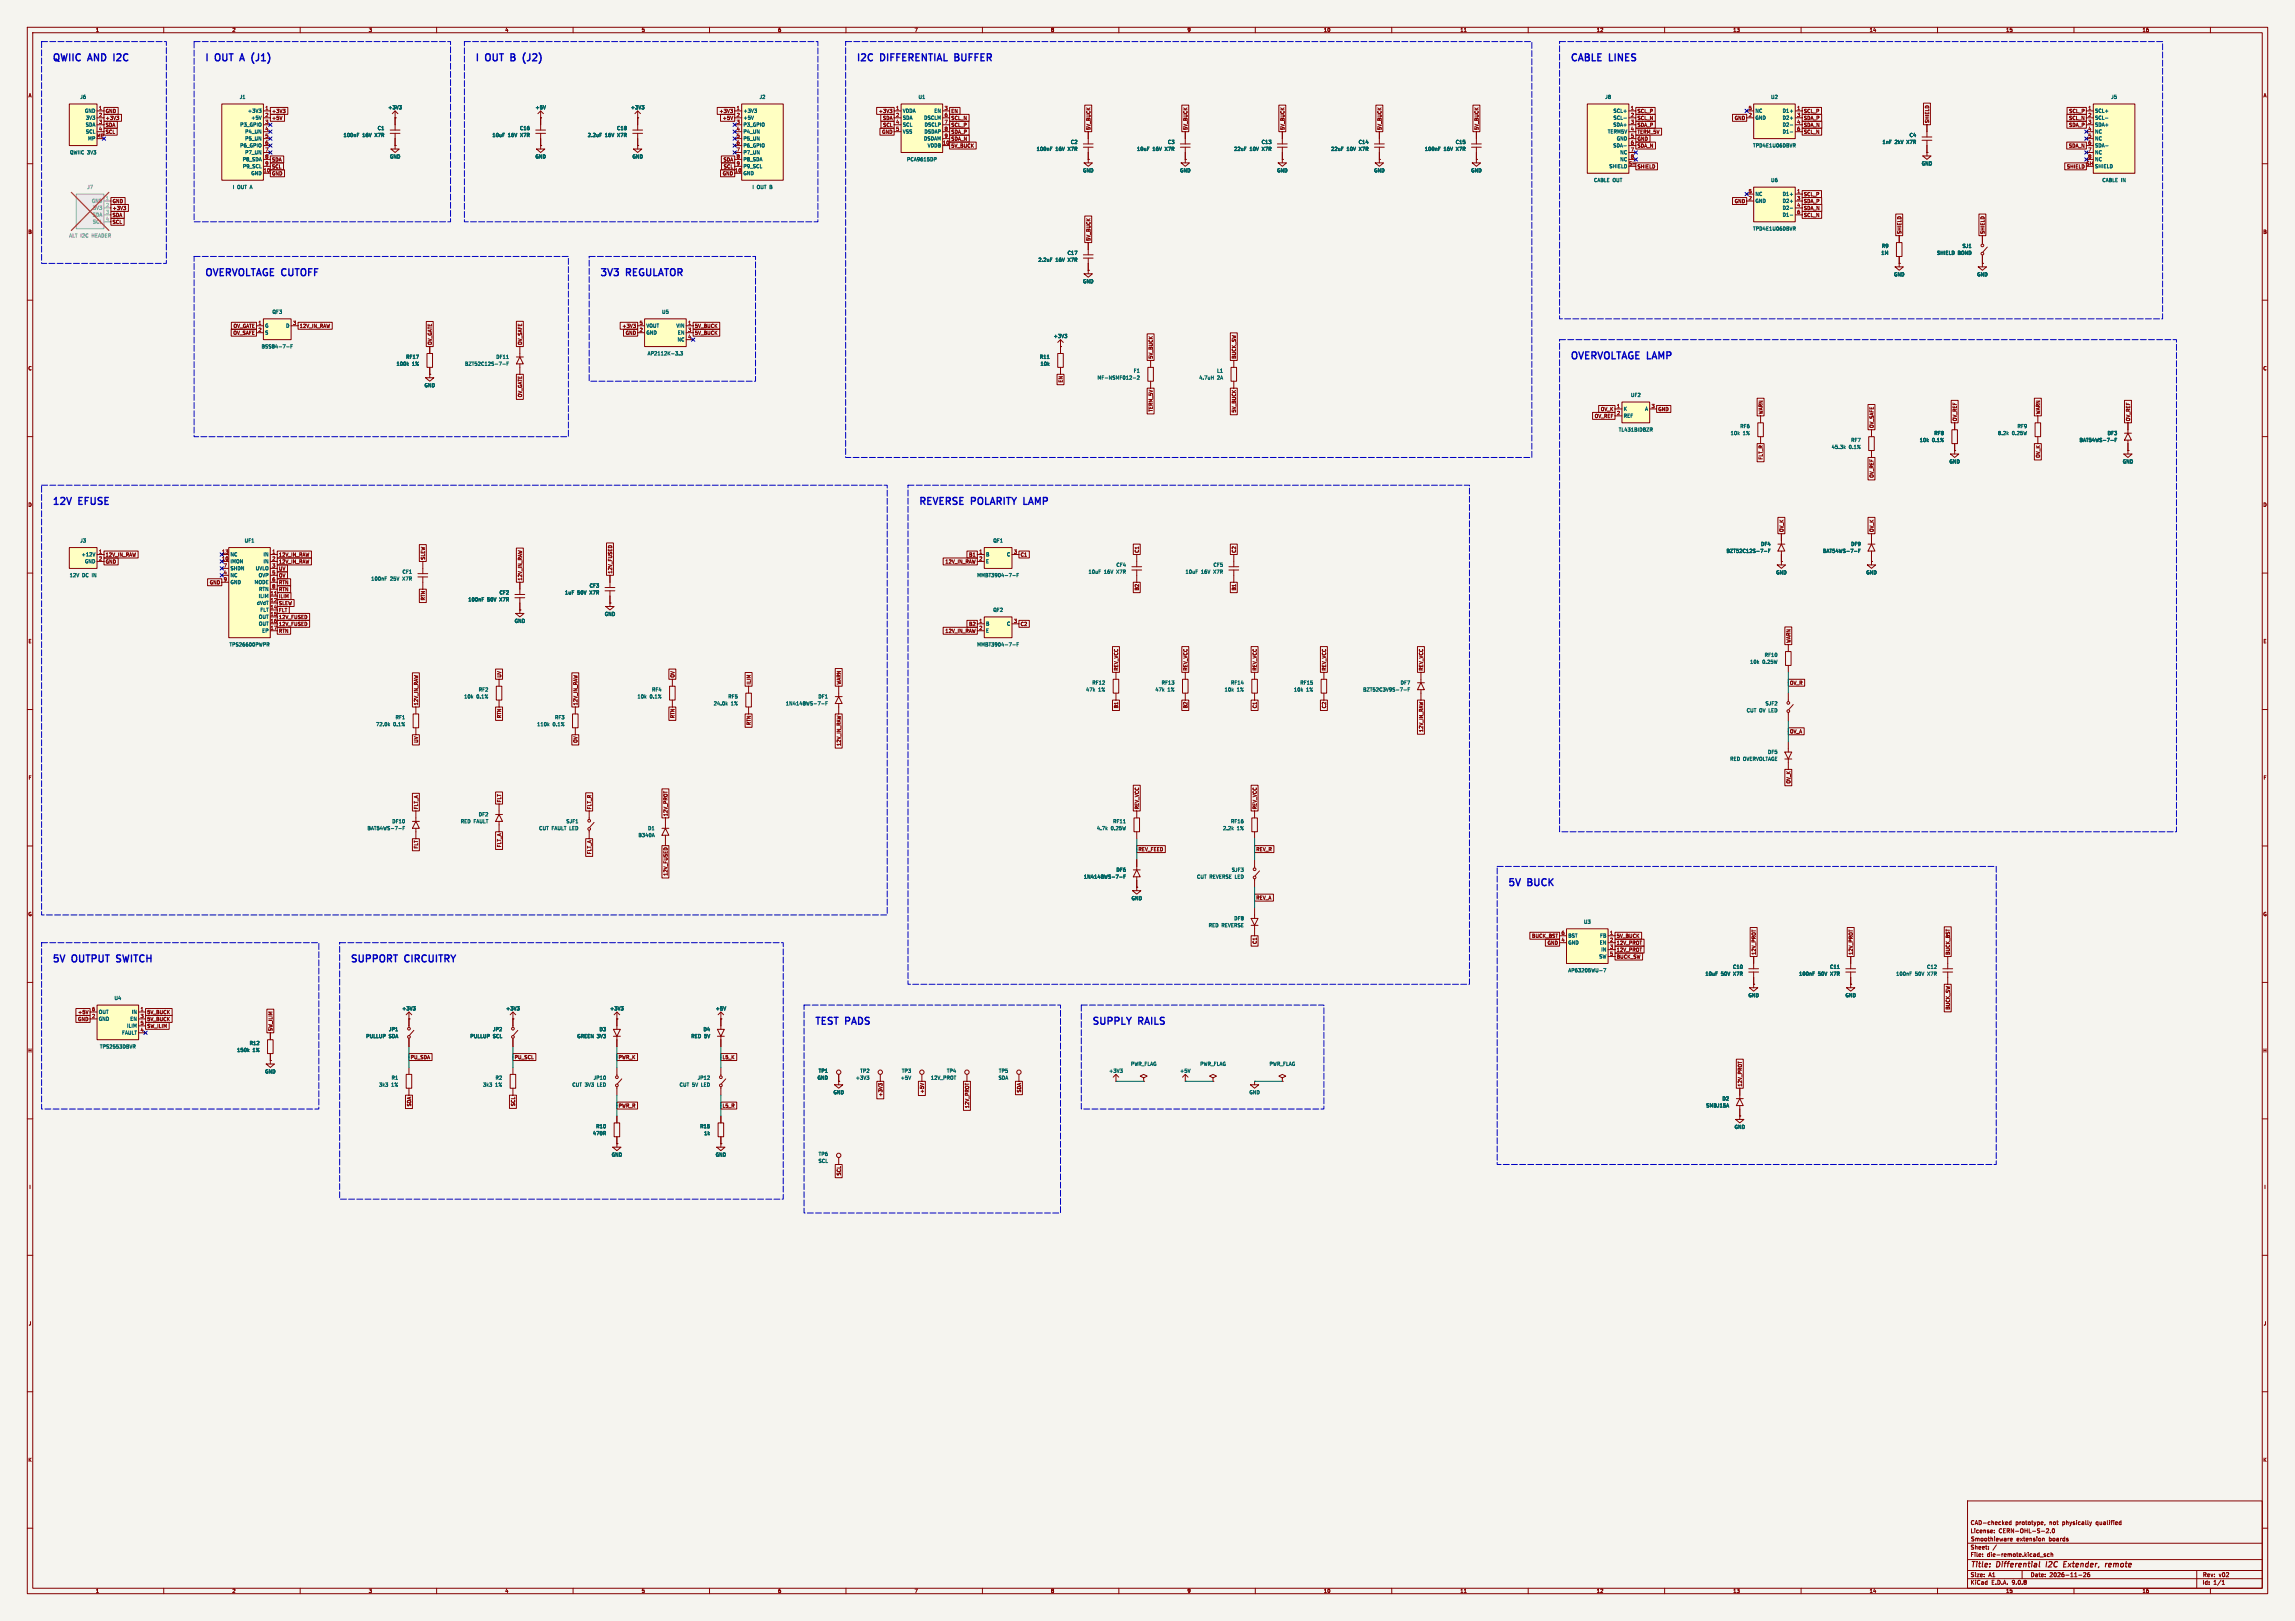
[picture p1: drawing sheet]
<svg xmlns="http://www.w3.org/2000/svg" width="841mm" height="594mm" viewBox="0 0 841 594" stroke-linecap="round" stroke-linejoin="round" font-family="sans-serif">
<defs><g id="words">
<g font-size="3.5" fill="#0000c2">
<text x="19" y="22.6">QWIIC</text>
<text x="32.5" y="22.6">AND</text>
<text x="42.9" y="22.6">I2C</text>
<text x="74.9" y="22.6">I</text>
<text x="79.1" y="22.6">OUT</text>
<text x="89.3" y="22.6">A</text>
<text x="94.4" y="22.6">(J1)</text>
<text x="174" y="22.6">I</text>
<text x="178.2" y="22.6">OUT</text>
<text x="188.4" y="22.6">B</text>
<text x="193.9" y="22.6">(J2)</text>
<text x="313.7" y="22.6">I2C</text>
<text x="322.8" y="22.6">DIFFERENTIAL</text>
<text x="351" y="22.6">BUFFER</text>
<text x="575.3" y="22.6">CABLE LINES</text>
<text x="74.9" y="101.3">OVERVOLTAGE CUTOFF</text>
<text x="219.7" y="101.3">3V3</text>
<text x="229.7" y="101.3">REGULATOR</text>
<text x="575.3" y="131.8">OVERVOLTAGE LAMP</text>
<text x="19" y="185.2">12V</text>
<text x="29" y="185.2">EFUSE</text>
<text x="336.5" y="185.2">REVERSE</text>
<text x="356.1" y="185.2">POLARITY LAMP</text>
<text x="552.4" y="324.9">5V</text>
<text x="560" y="324.9">BUCK</text>
<text x="19" y="352.8">5V</text>
<text x="26.6" y="352.8">OUTPUT</text>
<text x="43.9" y="352.8">SWITCH</text>
<text x="128.3" y="352.8">SUPPORT</text>
<text x="148.5" y="352.8">CIRCUITRY</text>
<text x="298.4" y="375.7">TEST</text>
<text x="310" y="375.7">PADS</text>
<text x="400" y="375.7">SUPPLY</text>
<text x="417.4" y="375.7">RAILS</text>
</g>
<g font-size="2.8" fill="#840000">
<text x="722" y="574.9">Title:</text>
<text x="731.7" y="574.9">Differential</text>
<text x="750.6" y="574.9">I2C</text>
<text x="757.8" y="574.9">Extender,</text>
<text x="774" y="574.9">remote</text>
</g>
<g font-size="2.1" fill="#840000">
<text x="722" y="562">License:</text>
<text x="722" y="559">CAD-checked</text>
<text x="732.4" y="562">CERN-OHL-S-2.0</text>
<text x="738.5" y="559">prototype,</text>
<text x="751" y="559">not</text>
<text x="755.9" y="559">physically</text>
<text x="768.3" y="559">qualified</text>
<text x="722" y="568">Sheet:</text>
<text x="722" y="565.2">Smoothieware</text>
<text x="739.2" y="565.2">extension</text>
<text x="751.6" y="565.2">boards</text>
<text x="722" y="570.7">File:</text>
<text x="728.1" y="570.7">die-remote.kicad_sch</text>
<text x="722" y="580.9">KiCad</text>
<text x="722" y="578.1">Size:</text>
<text x="728.7" y="578.1">A1</text>
<text x="729.7" y="580.9">E.D.A.</text>
<text x="737.3" y="580.9">9.0.8</text>
<text x="744" y="578.1">Date:</text>
<text x="751" y="578.1">2026-11-26</text>
<text x="807" y="578.3">Rev:</text>
<text x="807" y="580.9">Id:</text>
<text x="811.1" y="580.9">1/1</text>
<text x="813.4" y="578.3">v02</text>
</g>
<g font-size="1.8" fill="#840000">
<text x="35" y="11.9">1</text>
<text x="85" y="11.9">2</text>
<text x="135" y="11.9">3</text>
<text x="185" y="11.9">4</text>
<text x="235" y="11.9">5</text>
<text x="285" y="11.9">6</text>
<text x="335" y="11.9">7</text>
<text x="385" y="11.9">8</text>
<text x="435" y="11.9">9</text>
<text x="485" y="11.9">10</text>
<text x="535" y="11.9">11</text>
<text x="585" y="11.9">12</text>
<text x="635" y="11.9">13</text>
<text x="685" y="11.9">14</text>
<text x="735" y="11.9">15</text>
<text x="785" y="11.9">16</text>
<text x="10.3" y="35.9">A</text>
<text x="829.3" y="35.9">A</text>
<text x="38.6" y="41.6">GND</text>
<text x="99.5" y="41.6">+3V3</text>
<text x="263.5" y="41.6">+3V3</text>
<text x="321.9" y="41.6">+3V3</text>
<text x="348.5" y="41.6">EN</text>
<text x="599.9" y="41.6">SCL_P</text>
<text x="660.9" y="41.6">SCL_P</text>
<text x="758.1" y="41.6">SCL_P</text>
<text x="38.6" y="46.7">SDA</text>
<text x="38.6" y="44.1">+3V3</text>
<text x="99.5" y="44.1">+5V</text>
<text x="264.7" y="44.1">+5V</text>
<text x="323.4" y="44.1">SDA</text>
<text x="323.5" y="46.7">SCL</text>
<text x="348.5" y="44.1">SCL_N</text>
<text x="348.5" y="46.7">SCL_P</text>
<text x="399.7" y="47.8" transform="rotate(-90 399.7 47.8)">5V_BUCK</text>
<text x="435.3" y="47.8" transform="rotate(-90 435.3 47.8)">5V_BUCK</text>
<text x="470.9" y="47.8" transform="rotate(-90 470.9 47.8)">5V_BUCK</text>
<text x="506.4" y="47.8" transform="rotate(-90 506.4 47.8)">5V_BUCK</text>
<text x="542" y="47.8" transform="rotate(-90 542 47.8)">5V_BUCK</text>
<text x="599.9" y="44.1">SCL_N</text>
<text x="599.9" y="46.7">SDA_P</text>
<text x="635.5" y="44.1">GND</text>
<text x="660.9" y="44.1">SDA_P</text>
<text x="660.9" y="46.7">SDA_N</text>
<text x="707.1" y="45.2" transform="rotate(-90 707.1 45.2)">SHIELD</text>
<text x="758.1" y="46.7">SDA_P</text>
<text x="758.1" y="44.1">SCL_N</text>
<text x="38.6" y="49.2">SCL</text>
<text x="323.1" y="49.2">GND</text>
<text x="348.5" y="49.2">SDA_P</text>
<text x="348.5" y="51.8">SDA_N</text>
<text x="599.9" y="51.8">GND</text>
<text x="599.9" y="49.2">TERM_5V</text>
<text x="660.9" y="49.2">SCL_N</text>
<text x="99.5" y="59.4">SDA</text>
<text x="265" y="59.4">SDA</text>
<text x="348.5" y="54.3">5V_BUCK</text>
<text x="599.9" y="54.3">SDA_N</text>
<text x="758" y="54.3">SDA_N</text>
<text x="99.5" y="61.9">SCL</text>
<text x="99.5" y="64.5">GND</text>
<text x="264.7" y="64.5">GND</text>
<text x="265.1" y="61.9">SCL</text>
<text x="599.9" y="61.9">SHIELD</text>
<text x="757.3" y="61.9">SHIELD</text>
<text x="41.1" y="77.2">+3V3</text>
<text x="41.1" y="74.6">GND</text>
<text x="635.5" y="74.6">GND</text>
<text x="660.9" y="72.1">SCL_P</text>
<text x="660.9" y="74.6">SDA_P</text>
<text x="660.9" y="77.2">SDA_N</text>
<text x="41.1" y="82.2">SCL</text>
<text x="41.1" y="79.7">SDA</text>
<text x="660.9" y="79.7">SCL_N</text>
<text x="10.3" y="85.9">B</text>
<text x="399.7" y="88.4" transform="rotate(-90 399.7 88.4)">5V_BUCK</text>
<text x="696.9" y="85.9" transform="rotate(-90 696.9 85.9)">SHIELD</text>
<text x="727.4" y="85.9" transform="rotate(-90 727.4 85.9)">SHIELD</text>
<text x="829.2" y="85.9">B</text>
<text x="85.4" y="122.9">OV_SAFE</text>
<text x="85.4" y="120.3">OV_GATE</text>
<text x="109.7" y="120.3">12V_IN_RAW</text>
<text x="227.9" y="120.3">+3V3</text>
<text x="229.1" y="122.9">GND</text>
<text x="254.5" y="120.3">5V_BUCK</text>
<text x="254.5" y="122.9">5V_BUCK</text>
<text x="158.4" y="126.5" transform="rotate(-90 158.4 126.5)">OV_GATE</text>
<text x="191.5" y="126.5" transform="rotate(-90 191.5 126.5)">OV_SAFE</text>
<text x="422.6" y="131.6" transform="rotate(-90 422.6 131.6)">5V_BUCK</text>
<text x="453.1" y="131.6" transform="rotate(-90 453.1 131.6)">BUCK_SW</text>
<text x="10.3" y="135.9">C</text>
<text x="829.2" y="135.9">C</text>
<text x="389.6" y="140.3" transform="rotate(-90 389.6 140.3)">EN</text>
<text x="191.5" y="145.7" transform="rotate(-90 191.5 145.7)">OV_GATE</text>
<text x="422.6" y="151" transform="rotate(-90 422.6 151)">TERM_5V</text>
<text x="453.1" y="151.3" transform="rotate(-90 453.1 151.3)">5V_BUCK</text>
<text x="584.2" y="153.4">OV_REF</text>
<text x="586.5" y="150.8">OV_K</text>
<text x="607.5" y="150.8">GND</text>
<text x="646.1" y="151.9" transform="rotate(-90 646.1 151.9)">WARN</text>
<text x="717.2" y="154.5" transform="rotate(-90 717.2 154.5)">OV_REF</text>
<text x="747.7" y="151.9" transform="rotate(-90 747.7 151.9)">WARN</text>
<text x="780.7" y="154.5" transform="rotate(-90 780.7 154.5)">OV_REF</text>
<text x="686.8" y="157" transform="rotate(-90 686.8 157)">OV_SAFE</text>
<text x="747.7" y="167.9" transform="rotate(-90 747.7 167.9)">OV_K</text>
<text x="646.1" y="168.6" transform="rotate(-90 646.1 168.6)">FLT_R</text>
<text x="686.8" y="175.2" transform="rotate(-90 686.8 175.2)">OV_REF</text>
<text x="10.3" y="185.9">D</text>
<text x="829.2" y="185.9">D</text>
<text x="653.7" y="195.1" transform="rotate(-90 653.7 195.1)">OV_K</text>
<text x="686.8" y="195.1" transform="rotate(-90 686.8 195.1)">OV_K</text>
<text x="417.5" y="202.7" transform="rotate(-90 417.5 202.7)">C1</text>
<text x="453.1" y="202.7" transform="rotate(-90 453.1 202.7)">C2</text>
<text x="38.6" y="204.2">12V_IN_RAW</text>
<text x="38.6" y="206.7">GND</text>
<text x="102.1" y="204.2">12V_IN_RAW</text>
<text x="102.1" y="206.7">12V_IN_RAW</text>
<text x="102.1" y="209.2">UV</text>
<text x="155.9" y="205.3" transform="rotate(-90 155.9 205.3)">SLEW</text>
<text x="346.3" y="206.7">12V_IN_RAW</text>
<text x="355" y="204.2">B1</text>
<text x="373.9" y="204.2">C1</text>
<text x="76.7" y="214.3">GND</text>
<text x="102.1" y="214.3">RTN</text>
<text x="102.1" y="211.8">OV</text>
<text x="191.5" y="212.9" transform="rotate(-90 191.5 212.9)">12V_IN_RAW</text>
<text x="224.5" y="210.3" transform="rotate(-90 224.5 210.3)">12V_FUSED</text>
<text x="102.1" y="216.9">RTN</text>
<text x="102.1" y="219.4">ILIM</text>
<text x="102.1" y="221.9">SLEW</text>
<text x="155.9" y="220.1" transform="rotate(-90 155.9 220.1)">RTN</text>
<text x="417.5" y="216.5" transform="rotate(-90 417.5 216.5)">B2</text>
<text x="453.1" y="216.5" transform="rotate(-90 453.1 216.5)">B1</text>
<text x="102.1" y="224.5">FLT</text>
<text x="102.1" y="227">12V_FUSED</text>
<text x="102.1" y="229.6">12V_FUSED</text>
<text x="102.1" y="232.1">RTN</text>
<text x="346.3" y="232.1">12V_IN_RAW</text>
<text x="355" y="229.6">B2</text>
<text x="373.9" y="229.6">C2</text>
<text x="10.3" y="235.9">E</text>
<text x="656.3" y="235.7" transform="rotate(-90 656.3 235.7)">WARN</text>
<text x="829.3" y="235.9">E</text>
<text x="409.9" y="245.9" transform="rotate(-90 409.9 245.9)">REV_VCC</text>
<text x="435.3" y="245.9" transform="rotate(-90 435.3 245.9)">REV_VCC</text>
<text x="460.7" y="245.9" transform="rotate(-90 460.7 245.9)">REV_VCC</text>
<text x="486.1" y="245.9" transform="rotate(-90 486.1 245.9)">REV_VCC</text>
<text x="521.7" y="245.9" transform="rotate(-90 521.7 245.9)">REV_VCC</text>
<text x="183.8" y="248.4" transform="rotate(-90 183.8 248.4)">UV</text>
<text x="247.3" y="248.4" transform="rotate(-90 247.3 248.4)">OV</text>
<text x="275.3" y="251" transform="rotate(-90 275.3 251)">ILIM</text>
<text x="308.3" y="251" transform="rotate(-90 308.3 251)">WARN</text>
<text x="655.8" y="251.1">OV_R</text>
<text x="153.4" y="258.6" transform="rotate(-90 153.4 258.6)">12V_IN_RAW</text>
<text x="183.8" y="263.3" transform="rotate(-90 183.8 263.3)">RTN</text>
<text x="211.8" y="258.6" transform="rotate(-90 211.8 258.6)">12V_IN_RAW</text>
<text x="247.3" y="263.3" transform="rotate(-90 247.3 263.3)">RTN</text>
<text x="409.9" y="259.7" transform="rotate(-90 409.9 259.7)">B1</text>
<text x="435.3" y="259.7" transform="rotate(-90 435.3 259.7)">B2</text>
<text x="460.7" y="259.7" transform="rotate(-90 460.7 259.7)">C1</text>
<text x="486.1" y="259.7" transform="rotate(-90 486.1 259.7)">C2</text>
<text x="275.3" y="265.9" transform="rotate(-90 275.3 265.9)">RTN</text>
<text x="521.7" y="268.4" transform="rotate(-90 521.7 268.4)">12V_IN_RAW</text>
<text x="655.8" y="268.9">OV_A</text>
<text x="153.4" y="272.3" transform="rotate(-90 153.4 272.3)">UV</text>
<text x="211.8" y="272.3" transform="rotate(-90 211.8 272.3)">OV</text>
<text x="308.3" y="273.5" transform="rotate(-90 308.3 273.5)">12V_IN_RAW</text>
<text x="10.3" y="285.9">F</text>
<text x="656.3" y="287.3" transform="rotate(-90 656.3 287.3)">OV_K</text>
<text x="829.3" y="285.9">F</text>
<text x="153.4" y="296.7" transform="rotate(-90 153.4 296.7)">FLT_A</text>
<text x="183.8" y="294.2" transform="rotate(-90 183.8 294.2)">FLT</text>
<text x="216.9" y="296.7" transform="rotate(-90 216.9 296.7)">FLT_R</text>
<text x="244.8" y="299.2" transform="rotate(-90 244.8 299.2)">12V_PROT</text>
<text x="417.5" y="296.7" transform="rotate(-90 417.5 296.7)">REV_VCC</text>
<text x="460.7" y="296.7" transform="rotate(-90 460.7 296.7)">REV_VCC</text>
<text x="153.4" y="311.1" transform="rotate(-90 153.4 311.1)">FLT</text>
<text x="183.8" y="310.6" transform="rotate(-90 183.8 310.6)">FLT_A</text>
<text x="216.9" y="313.2" transform="rotate(-90 216.9 313.2)">FLT_A</text>
<text x="417" y="312.1">REV_FEED</text>
<text x="460.2" y="312.1">REV_R</text>
<text x="244.8" y="321.1" transform="rotate(-90 244.8 321.1)">12V_FUSED</text>
<text x="460.2" y="329.9">REV_A</text>
<text x="10.3" y="335.9">G</text>
<text x="829.2" y="335.9">G</text>
<text x="460.7" y="346.1" transform="rotate(-90 460.7 346.1)">C1</text>
<text x="561.3" y="343.9">BUCK_BST</text>
<text x="566.9" y="346.4">GND</text>
<text x="592.3" y="343.9">5V_BUCK</text>
<text x="592.3" y="346.4">12V_PROT</text>
<text x="592.3" y="351.5">BUCK_SW</text>
<text x="592.3" y="348.9">12V_PROT</text>
<text x="643.6" y="350" transform="rotate(-90 643.6 350)">12V_PROT</text>
<text x="679.1" y="350" transform="rotate(-90 679.1 350)">12V_PROT</text>
<text x="714.7" y="350" transform="rotate(-90 714.7 350)">BUCK_BST</text>
<text x="28.5" y="371.8">+5V</text>
<text x="53.8" y="371.8">5V_BUCK</text>
<text x="714.7" y="370.1" transform="rotate(-90 714.7 370.1)">BUCK_SW</text>
<text x="28.5" y="374.3">GND</text>
<text x="53.8" y="374.3">5V_BUCK</text>
<text x="53.8" y="376.9">SW_ILIM</text>
<text x="100" y="378" transform="rotate(-90 100 378)">SW_ILIM</text>
<text x="10.2" y="385.9">H</text>
<text x="150.3" y="388.3">PU_SDA</text>
<text x="188.4" y="388.3">PU_SCL</text>
<text x="226.5" y="388.3">PWR_K</text>
<text x="264.6" y="388.3">L5_K</text>
<text x="829.2" y="385.9">H</text>
<text x="323.5" y="402" transform="rotate(-90 323.5 402)">+3V3</text>
<text x="338.8" y="400.8" transform="rotate(-90 338.8 400.8)">+5V</text>
<text x="374.3" y="400.5" transform="rotate(-90 374.3 400.5)">SDA</text>
<text x="638.5" y="398.3" transform="rotate(-90 638.5 398.3)">12V_PROT</text>
<text x="150.8" y="405.6" transform="rotate(-90 150.8 405.6)">SDA</text>
<text x="188.9" y="405.5" transform="rotate(-90 188.9 405.5)">SCL</text>
<text x="226.5" y="406.1">PWR_R</text>
<text x="264.6" y="406.1">L5_R</text>
<text x="355.3" y="406.2" transform="rotate(-90 355.3 406.2)">12V_PROT</text>
<text x="308.3" y="430.9" transform="rotate(-90 308.3 430.9)">SCL</text>
<text x="10.6" y="435.9">I</text>
<text x="829.6" y="435.9">I</text>
<text x="10.4" y="485.9">J</text>
<text x="829.4" y="485.9">J</text>
<text x="10.3" y="535.9">K</text>
<text x="829.2" y="535.9">K</text>
<text x="35" y="583.9">1</text>
<text x="85" y="583.9">2</text>
<text x="135" y="583.9">3</text>
<text x="185" y="583.9">4</text>
<text x="235" y="583.9">5</text>
<text x="285" y="583.9">6</text>
<text x="335" y="583.9">7</text>
<text x="385" y="583.9">8</text>
<text x="435" y="583.9">9</text>
<text x="485" y="583.9">10</text>
<text x="535" y="583.9">11</text>
<text x="585" y="583.9">12</text>
<text x="635" y="583.9">13</text>
<text x="685" y="583.9">14</text>
<text x="735" y="583.9">15</text>
<text x="785" y="583.9">16</text>
</g>
<g font-size="1.8" fill="#006464">
<text x="29.3" y="36.4">J6</text>
<text x="31" y="41.5">GND</text>
<text x="87.7" y="36.4">J1</text>
<text x="90.7" y="41.5">+3V3</text>
<text x="142.1" y="40.2">+3V3</text>
<text x="196.1" y="40.2">+5V</text>
<text x="231" y="40.2">+3V3</text>
<text x="272.3" y="41.5">+3V3</text>
<text x="278.2" y="36.4">J2</text>
<text x="330.7" y="41.5">VDDA</text>
<text x="336.4" y="36.4">U1</text>
<text x="342.2" y="41.5">EN</text>
<text x="588.1" y="36.4">J8</text>
<text x="591.1" y="41.5">SCL+</text>
<text x="643.1" y="41.5">NC</text>
<text x="648.9" y="36.4">U2</text>
<text x="653.1" y="41.5">D1+</text>
<text x="767.6" y="41.5">SCL+</text>
<text x="773.5" y="36.4">J5</text>
<text x="31.3" y="46.6">SDA</text>
<text x="31.3" y="44">3V3</text>
<text x="87.9" y="46.6">P3_GPIO</text>
<text x="91.9" y="44">+5V</text>
<text x="138.3" y="47.9">C1</text>
<text x="190.4" y="47.9">C16</text>
<text x="226" y="47.9">C18</text>
<text x="272.3" y="44">+5V</text>
<text x="272.3" y="46.6">P3_GPIO</text>
<text x="330.7" y="44">SDA</text>
<text x="330.7" y="46.6">SCL</text>
<text x="338.5" y="44">DSCLM</text>
<text x="338.7" y="46.6">DSCLP</text>
<text x="591" y="46.6">SDA+</text>
<text x="591.1" y="44">SCL-</text>
<text x="643.1" y="44">GND</text>
<text x="653.1" y="44">D2+</text>
<text x="653.1" y="46.6">D2-</text>
<text x="767.6" y="44">SCL-</text>
<text x="767.6" y="46.6">SDA+</text>
<text x="31.3" y="49.1">SCL</text>
<text x="32.1" y="51.7">MP</text>
<text x="89.7" y="49.1">P4_UN</text>
<text x="89.7" y="51.7">P5_UN</text>
<text x="125.8" y="50.4">100nF</text>
<text x="132.8" y="50.4">16V</text>
<text x="137.5" y="50.4">X7R</text>
<text x="180.3" y="50.4">10uF</text>
<text x="186.1" y="50.4">16V</text>
<text x="190.8" y="50.4">X7R</text>
<text x="215.3" y="50.4">2.2uF</text>
<text x="221.7" y="50.4">16V</text>
<text x="226.4" y="50.4">X7R</text>
<text x="272.3" y="49.1">P4_UN</text>
<text x="272.3" y="51.7">P5_UN</text>
<text x="330.7" y="49.1">VSS</text>
<text x="338.4" y="51.7">DSDAM</text>
<text x="338.6" y="49.1">DSDAP</text>
<text x="392.3" y="52.9">C2</text>
<text x="427.8" y="52.9">C3</text>
<text x="462.2" y="52.9">C13</text>
<text x="497.7" y="52.9">C14</text>
<text x="533.3" y="52.9">C15</text>
<text x="589.1" y="49.1">TERM5V</text>
<text x="592.3" y="51.7">GND</text>
<text x="653.1" y="49.1">D1-</text>
<text x="689.7" y="52.9">1nF</text>
<text x="694.3" y="52.9">2kV</text>
<text x="698.8" y="52.9">X7R</text>
<text x="699.6" y="50.4">C4</text>
<text x="767.6" y="49.1">NC</text>
<text x="767.6" y="51.7">NC</text>
<text x="25.5" y="56.7">QWIIC 3V3</text>
<text x="87.9" y="54.2">P6_GPIO</text>
<text x="88.8" y="59.3">P8_SDA</text>
<text x="89.7" y="56.7">P7_UN</text>
<text x="142.7" y="58.3">GND</text>
<text x="196.1" y="58.3">GND</text>
<text x="231.6" y="58.3">GND</text>
<text x="272.3" y="54.2">P6_GPIO</text>
<text x="272.3" y="56.7">P7_UN</text>
<text x="272.3" y="59.3">P8_SDA</text>
<text x="332.2" y="59.3">PCA9615DP</text>
<text x="339.8" y="54.2">VDDB</text>
<text x="379.8" y="55.5">100nF</text>
<text x="386.8" y="55.5">16V</text>
<text x="391.5" y="55.5">X7R</text>
<text x="416.5" y="55.5">10uF</text>
<text x="422.4" y="55.5">16V</text>
<text x="427" y="55.5">X7R</text>
<text x="452.1" y="55.5">22uF</text>
<text x="457.9" y="55.5">10V</text>
<text x="462.6" y="55.5">X7R</text>
<text x="487.6" y="55.5">22uF</text>
<text x="493.5" y="55.5">10V</text>
<text x="498.2" y="55.5">X7R</text>
<text x="522" y="55.5">100nF</text>
<text x="529" y="55.5">16V</text>
<text x="533.7" y="55.5">X7R</text>
<text x="591" y="54.2">SDA-</text>
<text x="593.6" y="56.7">NC</text>
<text x="593.6" y="59.3">NC</text>
<text x="642.3" y="54.2">TPD4E1U06DBVR</text>
<text x="767.6" y="54.2">SDA-</text>
<text x="767.6" y="56.7">NC</text>
<text x="767.6" y="59.3">NC</text>
<text x="88.9" y="61.8">P9_SCL</text>
<text x="91.9" y="64.4">GND</text>
<text x="272.3" y="61.8">P9_SCL</text>
<text x="272.3" y="64.4">GND</text>
<text x="396.7" y="63.3">GND</text>
<text x="432.3" y="63.3">GND</text>
<text x="467.9" y="63.3">GND</text>
<text x="503.4" y="63.3">GND</text>
<text x="539" y="63.3">GND</text>
<text x="589.6" y="61.8">SHIELD</text>
<text x="704.1" y="60.8">GND</text>
<text x="767.6" y="61.8">SHIELD</text>
<text x="85.2" y="69.4">I</text>
<text x="86.9" y="69.4">OUT A</text>
<text x="275.6" y="69.4">I</text>
<text x="277.4" y="69.4">OUT B</text>
<text x="584" y="66.9">CABLE OUT</text>
<text x="643.1" y="72">NC</text>
<text x="648.9" y="66.9">U6</text>
<text x="653.1" y="72">D1+</text>
<text x="770.2" y="66.9">CABLE IN</text>
<text x="643.1" y="74.5">GND</text>
<text x="653.1" y="74.5">D2+</text>
<text x="653.1" y="77.1">D2-</text>
<text x="653.1" y="79.6">D1-</text>
<text x="642.3" y="84.7">TPD4E1U06DBVR</text>
<text x="391.1" y="93.6">C17</text>
<text x="689.3" y="93.6">1M</text>
<text x="689.5" y="91">R9</text>
<text x="709.7" y="93.6">SHIELD</text>
<text x="717.4" y="93.6">BOND</text>
<text x="719" y="91">SJ1</text>
<text x="380.4" y="96.1">2.2uF</text>
<text x="386.8" y="96.1">16V</text>
<text x="391.5" y="96.1">X7R</text>
<text x="693.9" y="101.4">GND</text>
<text x="724.4" y="101.4">GND</text>
<text x="396.7" y="104">GND</text>
<text x="99.7" y="115.2">QF3</text>
<text x="242.5" y="115.2">U5</text>
<text x="97" y="120.2">G</text>
<text x="97" y="122.8">S</text>
<text x="104.7" y="120.2">D</text>
<text x="236.7" y="120.2">VOUT</text>
<text x="236.7" y="122.8">GND</text>
<text x="247.7" y="120.2">VIN</text>
<text x="248.1" y="125.3">NC</text>
<text x="248.3" y="122.8">EN</text>
<text x="386" y="124.1">+3V3</text>
<text x="95.7" y="127.9">BSS84-7-F</text>
<text x="148.7" y="131.7">RF17</text>
<text x="181.7" y="131.7">DF11</text>
<text x="237.2" y="130.4">AP2112K-3.3</text>
<text x="380.9" y="131.7">R11</text>
<text x="145.2" y="134.2">100k</text>
<text x="151" y="134.2">1%</text>
<text x="170.3" y="134.2">BZT52C12S-7-F</text>
<text x="381.1" y="134.2">10k</text>
<text x="415.3" y="136.8">F1</text>
<text x="445.9" y="136.8">L1</text>
<text x="155.4" y="142.1">GND</text>
<text x="402" y="139.3">MF-NSMF012-2</text>
<text x="439.3" y="139.3">4.7uH</text>
<text x="446" y="139.3">2A</text>
<text x="597.5" y="145.6">UF2</text>
<text x="594.9" y="150.7">K</text>
<text x="594.9" y="153.3">REF</text>
<text x="602.7" y="150.7">A</text>
<text x="593.1" y="158.3">TL431BIDBZR</text>
<text x="634.1" y="159.6">10k</text>
<text x="637.6" y="157.1">RF6</text>
<text x="638.7" y="159.6">1%</text>
<text x="708.7" y="159.6">RF8</text>
<text x="732" y="159.6">8.2k</text>
<text x="737.3" y="159.6">0.25W</text>
<text x="739.2" y="157.1">RF9</text>
<text x="772.2" y="159.6">DF3</text>
<text x="671.1" y="164.7">45.3k</text>
<text x="677.5" y="164.7">0.1%</text>
<text x="678.2" y="162.2">RF7</text>
<text x="703.4" y="162.2">10k</text>
<text x="708" y="162.2">0.1%</text>
<text x="761.9" y="162.2">BAT54WS-7-F</text>
<text x="714.2" y="170">GND</text>
<text x="777.7" y="170">GND</text>
<text x="29.3" y="199">J3</text>
<text x="89.5" y="199">UF1</text>
<text x="363.8" y="199">QF1</text>
<text x="632.5" y="202.8">BZT52C12S-7-F</text>
<text x="645.2" y="200.3">DF4</text>
<text x="667.9" y="202.8">BAT54WS-7-F</text>
<text x="678.2" y="200.3">DF9</text>
<text x="29.8" y="204.1">+12V</text>
<text x="31" y="206.6">GND</text>
<text x="84.3" y="204.1">NC</text>
<text x="84.3" y="206.6">IMON</text>
<text x="84.3" y="209.1">SHDN</text>
<text x="93.6" y="209.1">UVLO</text>
<text x="96.4" y="204.1">IN</text>
<text x="96.4" y="206.6">IN</text>
<text x="361.2" y="204.1">B</text>
<text x="361.2" y="206.6">E</text>
<text x="368.9" y="204.1">C</text>
<text x="409" y="207.9">CF4</text>
<text x="444.5" y="207.9">CF5</text>
<text x="25.4" y="211.7">12V</text>
<text x="30.1" y="211.7">DC IN</text>
<text x="84.3" y="211.7">NC</text>
<text x="84.3" y="214.2">GND</text>
<text x="93.1" y="214.2">MODE</text>
<text x="94.7" y="211.7">OVP</text>
<text x="135.9" y="213">100nF</text>
<text x="143" y="213">25V</text>
<text x="147.3" y="210.4">CF1</text>
<text x="147.6" y="213">X7R</text>
<text x="215.9" y="215.5">CF3</text>
<text x="357.9" y="211.7">MMBT3904-7-F</text>
<text x="398.7" y="210.4">10uF</text>
<text x="404.6" y="210.4">16V</text>
<text x="409.3" y="210.4">X7R</text>
<text x="434.3" y="210.4">10uF</text>
<text x="440.1" y="210.4">16V</text>
<text x="444.8" y="210.4">X7R</text>
<text x="650.7" y="210.7">GND</text>
<text x="683.8" y="210.7">GND</text>
<text x="94" y="221.8">dVdT</text>
<text x="94.7" y="219.3">ILIM</text>
<text x="94.8" y="216.8">RTN</text>
<text x="171.5" y="220.6">100nF</text>
<text x="178.5" y="220.6">50V</text>
<text x="182.9" y="218">CF2</text>
<text x="183.2" y="220.6">X7R</text>
<text x="206.9" y="218">1uF</text>
<text x="211.5" y="218">50V</text>
<text x="216.2" y="218">X7R</text>
<text x="94.7" y="226.9">OUT</text>
<text x="95.3" y="224.4">FLT</text>
<text x="221.5" y="225.9">GND</text>
<text x="363.8" y="224.4">QF2</text>
<text x="94.7" y="229.5">OUT</text>
<text x="95.9" y="232">EP</text>
<text x="188.5" y="228.4">GND</text>
<text x="361.2" y="229.5">B</text>
<text x="361.2" y="232">E</text>
<text x="368.9" y="229.5">C</text>
<text x="84" y="237.1">TPS26600PWPR</text>
<text x="357.9" y="237.1">MMBT3904-7-F</text>
<text x="641.2" y="243.4">10k</text>
<text x="645.8" y="243.4">0.25W</text>
<text x="646.5" y="240.9">RF10</text>
<text x="400.1" y="251.1">RF12</text>
<text x="425.5" y="251.1">RF13</text>
<text x="450.9" y="251.1">RF14</text>
<text x="476.3" y="251.1">RF15</text>
<text x="513.1" y="251.1">DF7</text>
<text x="170" y="256.1">10k</text>
<text x="174.6" y="256.1">0.1%</text>
<text x="175.3" y="253.6">RF2</text>
<text x="233.5" y="256.1">10k</text>
<text x="238.1" y="256.1">0.1%</text>
<text x="238.8" y="253.6">RF4</text>
<text x="266.7" y="256.1">RF5</text>
<text x="299.7" y="256.1">DF1</text>
<text x="397.8" y="253.6">47k</text>
<text x="402.5" y="253.6">1%</text>
<text x="423.2" y="253.6">47k</text>
<text x="427.9" y="253.6">1%</text>
<text x="448.6" y="253.6">10k</text>
<text x="453.3" y="253.6">1%</text>
<text x="474" y="253.6">10k</text>
<text x="478.7" y="253.6">1%</text>
<text x="499.4" y="253.6">BZT52C3V9S-7-F</text>
<text x="144.8" y="263.8">RF1</text>
<text x="203.2" y="263.8">RF3</text>
<text x="261.4" y="258.7">24.0k</text>
<text x="267.8" y="258.7">1%</text>
<text x="287.8" y="258.7">1N4148WS-7-F</text>
<text x="639.9" y="261.2">CUT OV LED</text>
<text x="646.8" y="258.7">SJF2</text>
<text x="137.7" y="266.3">72.0k</text>
<text x="144.1" y="266.3">0.1%</text>
<text x="196.7" y="266.3">110k</text>
<text x="202.5" y="266.3">0.1%</text>
<text x="633.9" y="279">RED OVERVOLTAGE</text>
<text x="647.7" y="276.5">DF5</text>
<text x="175.3" y="299.3">DF2</text>
<text x="134.5" y="304.4">BAT54WS-7-F</text>
<text x="143.6" y="301.9">DF10</text>
<text x="168.7" y="301.9">RED FAULT</text>
<text x="197.4" y="304.4">CUT FAULT LED</text>
<text x="207.4" y="301.9">SJF1</text>
<text x="237.3" y="304.4">D1</text>
<text x="401.8" y="304.4">4.7k</text>
<text x="407.1" y="304.4">0.25W</text>
<text x="407.8" y="301.9">RF11</text>
<text x="448" y="304.4">2.2k</text>
<text x="450.9" y="301.9">RF16</text>
<text x="453.3" y="304.4">1%</text>
<text x="233.8" y="306.9">B340A</text>
<text x="397.1" y="322.2">1N4148WS-7-F</text>
<text x="409" y="319.6">DF6</text>
<text x="438.5" y="322.2">CUT REVERSE LED</text>
<text x="451.2" y="319.6">SJF3</text>
<text x="414.5" y="330">GND</text>
<text x="442.8" y="340">RED REVERSE</text>
<text x="452.1" y="337.4">DF8</text>
<text x="580.3" y="338.7">U3</text>
<text x="574.5" y="343.8">BST</text>
<text x="574.5" y="346.3">GND</text>
<text x="586.1" y="346.3">EN</text>
<text x="586.2" y="343.8">FB</text>
<text x="585.9" y="351.4">SW</text>
<text x="586.6" y="348.8">IN</text>
<text x="574.6" y="356.5">AP63205WU-7</text>
<text x="624.8" y="357.7">10uF</text>
<text x="630.6" y="357.7">50V</text>
<text x="634.9" y="355.2">C10</text>
<text x="635.3" y="357.7">X7R</text>
<text x="659.2" y="357.7">100nF</text>
<text x="666.2" y="357.7">50V</text>
<text x="670.5" y="355.2">C11</text>
<text x="670.9" y="357.7">X7R</text>
<text x="694.7" y="357.7">100nF</text>
<text x="701.8" y="357.7">50V</text>
<text x="706" y="355.2">C12</text>
<text x="706.4" y="357.7">X7R</text>
<text x="640.6" y="365.6">GND</text>
<text x="676.1" y="365.6">GND</text>
<text x="36.1" y="371.7">OUT</text>
<text x="41.8" y="366.6">U4</text>
<text x="48.2" y="371.7">IN</text>
<text x="147.2" y="370.4">+3V3</text>
<text x="185.3" y="370.4">+3V3</text>
<text x="223.4" y="370.4">+3V3</text>
<text x="262.1" y="370.4">+5V</text>
<text x="36.1" y="374.2">GND</text>
<text x="46.4" y="376.8">ILIM</text>
<text x="47.6" y="374.2">EN</text>
<text x="44.6" y="379.3">FAULT</text>
<text x="91.3" y="383.1">R12</text>
<text x="134" y="380.6">PULLUP</text>
<text x="142.4" y="378.1">JP1</text>
<text x="142.5" y="380.6">SDA</text>
<text x="172.2" y="380.6">PULLUP</text>
<text x="180.5" y="378.1">JP2</text>
<text x="180.6" y="380.6">SCL</text>
<text x="211.4" y="380.6">GREEN 3V3</text>
<text x="219.6" y="378.1">D3</text>
<text x="253.2" y="380.6">RED 5V</text>
<text x="257.7" y="378.1">D4</text>
<text x="36.5" y="384.4">TPS2553DBVR</text>
<text x="86.8" y="385.7">150k</text>
<text x="92.6" y="385.7">1%</text>
<text x="97" y="393.5">GND</text>
<text x="143.4" y="395.8">R1</text>
<text x="181.5" y="395.8">R2</text>
<text x="217.4" y="395.8">JP10</text>
<text x="255.5" y="395.8">JP12</text>
<text x="299.4" y="395.8">GND</text>
<text x="299.9" y="393.3">TP1</text>
<text x="313.5" y="395.8">+3V3</text>
<text x="315.1" y="393.3">TP2</text>
<text x="329.9" y="395.8">+5V</text>
<text x="330.3" y="393.3">TP3</text>
<text x="341" y="395.8">12V_PROT</text>
<text x="346.9" y="393.3">TP4</text>
<text x="365.8" y="395.8">SDA</text>
<text x="365.9" y="393.3">TP5</text>
<text x="406.3" y="393.3">+3V3</text>
<text x="414.3" y="390.8">PWR_FLAG</text>
<text x="432.3" y="393.3">+5V</text>
<text x="439.7" y="390.8">PWR_FLAG</text>
<text x="465.1" y="390.8">PWR_FLAG</text>
<text x="138.8" y="398.4">3k3</text>
<text x="143.4" y="398.4">1%</text>
<text x="176.9" y="398.4">3k3</text>
<text x="181.5" y="398.4">1%</text>
<text x="209.6" y="398.4">CUT 3V3</text>
<text x="219" y="398.4">LED</text>
<text x="248.9" y="398.4">CUT 5V</text>
<text x="257.1" y="398.4">LED</text>
<text x="305.3" y="401.2">GND</text>
<text x="457.7" y="401.2">GND</text>
<text x="625.1" y="406">SMBJ15A</text>
<text x="631" y="403.5">D2</text>
<text x="218.3" y="413.6">R10</text>
<text x="256.4" y="413.6">R15</text>
<text x="635.5" y="413.9">GND</text>
<text x="217.1" y="416.2">470R</text>
<text x="257.9" y="416.2">1k</text>
<text x="224" y="424">GND</text>
<text x="262.1" y="424">GND</text>
<text x="299.9" y="423.8">TP6</text>
<text x="299.8" y="426.3">SCL</text>
</g>
<g font-size="1.8" fill="#a90000">
<text x="36.1" y="40.4">1</text>
<text x="97.1" y="40.4">1</text>
<text x="269.8" y="40.4">1</text>
<text x="328.2" y="40.4">1</text>
<text x="346" y="40.4">3</text>
<text x="597.5" y="40.4">1</text>
<text x="640.6" y="40.4">5</text>
<text x="658.4" y="40.4">1</text>
<text x="765.1" y="40.4">1</text>
<text x="36.1" y="42.9">2</text>
<text x="36.1" y="45.5">3</text>
<text x="97.1" y="42.9">2</text>
<text x="97.1" y="45.5">3</text>
<text x="269.8" y="42.9">2</text>
<text x="269.8" y="45.5">3</text>
<text x="328.2" y="42.9">2</text>
<text x="328.2" y="45.5">4</text>
<text x="346" y="42.9">6</text>
<text x="346" y="45.5">7</text>
<text x="597.5" y="42.9">2</text>
<text x="597.5" y="45.5">3</text>
<text x="640.6" y="42.9">2</text>
<text x="658.4" y="42.9">3</text>
<text x="658.4" y="45.5">4</text>
<text x="765.1" y="42.9">2</text>
<text x="765.1" y="45.5">3</text>
<text x="35.4" y="50.5">MP</text>
<text x="36.1" y="48">4</text>
<text x="97.1" y="48">4</text>
<text x="97.1" y="50.5">5</text>
<text x="97.1" y="53.1">6</text>
<text x="269.8" y="48">4</text>
<text x="269.8" y="50.5">5</text>
<text x="269.8" y="53.1">6</text>
<text x="328.2" y="48">5</text>
<text x="345.4" y="53.1">10</text>
<text x="346" y="48">8</text>
<text x="346" y="50.5">9</text>
<text x="597.5" y="48">4</text>
<text x="597.5" y="50.5">5</text>
<text x="597.5" y="53.1">6</text>
<text x="658.4" y="48">6</text>
<text x="765.1" y="48">4</text>
<text x="765.1" y="50.5">5</text>
<text x="765.1" y="53.1">6</text>
<text x="97.1" y="55.6">7</text>
<text x="97.1" y="58.2">8</text>
<text x="269.8" y="55.6">7</text>
<text x="269.8" y="58.2">8</text>
<text x="597.5" y="55.6">7</text>
<text x="597.5" y="58.2">8</text>
<text x="765.1" y="55.6">7</text>
<text x="765.1" y="58.2">8</text>
<text x="96.5" y="63.2">10</text>
<text x="97.1" y="60.7">9</text>
<text x="269.2" y="63.2">10</text>
<text x="269.8" y="60.7">9</text>
<text x="596.8" y="60.7">SH</text>
<text x="764.4" y="60.7">SH</text>
<text x="640.6" y="70.9">5</text>
<text x="658.4" y="70.9">1</text>
<text x="640.6" y="73.4">2</text>
<text x="658.4" y="73.4">3</text>
<text x="658.4" y="75.9">4</text>
<text x="658.4" y="78.5">6</text>
<text x="94.5" y="119.1">1</text>
<text x="107.2" y="119.1">3</text>
<text x="234.2" y="119.1">5</text>
<text x="252" y="119.1">1</text>
<text x="94.5" y="121.7">2</text>
<text x="234.2" y="121.7">2</text>
<text x="252" y="121.7">3</text>
<text x="252" y="124.2">4</text>
<text x="592.4" y="149.6">1</text>
<text x="605.1" y="149.6">3</text>
<text x="592.4" y="152.1">2</text>
<text x="36.1" y="202.9">1</text>
<text x="81.2" y="202.9">13</text>
<text x="99.6" y="202.9">1</text>
<text x="358.7" y="202.9">1</text>
<text x="371.4" y="202.9">3</text>
<text x="36.1" y="205.5">2</text>
<text x="81.2" y="205.5">10</text>
<text x="81.8" y="208">7</text>
<text x="99.6" y="205.5">2</text>
<text x="99.6" y="208">3</text>
<text x="358.7" y="205.5">2</text>
<text x="81.8" y="210.6">4</text>
<text x="81.8" y="213.1">9</text>
<text x="99.6" y="210.6">5</text>
<text x="99.6" y="213.1">6</text>
<text x="99.6" y="215.6">8</text>
<text x="99" y="218.2">11</text>
<text x="99" y="220.7">12</text>
<text x="99" y="223.3">14</text>
<text x="99" y="225.8">15</text>
<text x="99" y="228.3">16</text>
<text x="99" y="230.9">17</text>
<text x="358.7" y="228.3">1</text>
<text x="358.7" y="230.9">2</text>
<text x="371.4" y="228.3">3</text>
<text x="572.1" y="342.6">6</text>
<text x="572.1" y="345.2">4</text>
<text x="589.8" y="342.6">1</text>
<text x="589.8" y="345.2">2</text>
<text x="589.8" y="347.7">3</text>
<text x="589.8" y="350.3">5</text>
<text x="33.6" y="370.6">6</text>
<text x="51.4" y="370.6">1</text>
<text x="33.6" y="373.1">2</text>
<text x="51.4" y="373.1">3</text>
<text x="51.4" y="375.7">5</text>
<text x="51.4" y="378.2">4</text>
</g>
<g font-size="1.8" fill="#939391">
<text x="31.8" y="69.4">J7</text>
<text x="33.5" y="74.5">GND</text>
<text x="33.9" y="77.1">3V3</text>
<text x="33.8" y="79.6">SDA</text>
<text x="33.9" y="82.1">SCL</text>
<text x="25.2" y="87.2">ALT I2C</text>
<text x="33.7" y="87.2">HEADER</text>
</g>
<g font-size="1.8" fill="#a5a4a2">
<text x="38.7" y="73.4">1</text>
<text x="38.7" y="75.9">2</text>
<text x="38.7" y="78.5">3</text>
<text x="38.7" y="81">4</text>
</g>
</g></defs>
<path d="M0 0h841v594h-841z" fill="#f5f4ef" stroke="#f5f4ef" stroke-width=".37"/>
<g fill="none" stroke="#840000" stroke-width=".37">
<path d="M10 10h821v574h-821zM12 12h817v570h-817zM60 10v2M110 10v2M160 10v2M210 10v2M260 10v2M310 10v2M360 10v2M410 10v2M460 10v2M510 10v2"/>
<path d="M536.6 11.6h.7M560 10v2M610 10v2M660 10v2M710 10v2M760 10v2M810 10v2M10 60h2M829 60h2M10 110h2M829 110h2M10 160h2"/>
<path d="M829 160h2M651.5 199.4h2.5M652.8 199.4l1.2 2.5h-2.5zM652.8 195.6v3.8M684.5 199.4h2.6M685.8 199.4l1.3 2.5h-2.6zM685.8 195.6v3.8M10 210h2M221.7 215.3h3.6M221.7 216.5h3.6M223.5 210.8v4.5M223.5 216.5v4.5"/>
<path d="M652.8 201.9v3.8M685.8 201.9v3.8M829 210h2M654.3 238.8h2v5h-2zM655.3 236.2v2.6M10 260h2M655.3 243.8v2.6M829 260h2M181.6 298.4h2.5M182.9 298.4l1.2 2.6h-2.5zM182.9 294.6v3.8M215.9 297.2v3.1"/>
<path d="M243.8 299.7v3.8M10 310h2M182.9 301v3.8M215.9 304.3v3M217.7 301.4l-1.6 1.8M242.6 303.5h2.5M243.8 303.5l1.3 2.6h-2.5zM243.8 306.1v3.8M829 310h2M10 360h2M829 360h2M148.8 371.9l1.1-1.1 1 1.1"/>
<path d="M149.9 373.4h.1M149.9 370.8v5.7M151.7 377.6l-1.6 1.8M186.9 371.9l1.1-1.1 1 1.1M188 373.4h.1M188 370.8v5.7M189.8 377.6l-1.6 1.8M224.8 377.2h2.5l-1.2 2.5zM224.8 379.7h2.5M225 371.9l1.1-1.1 1 1.1M226.1 373.4h.1M226.1 370.8v6.4"/>
<path d="M226.1 379.7v3.8M262.9 377.2h2.5l-1.2 2.5zM262.9 379.7h2.5M263.1 371.9l1.1-1.1 1 1.1M264.2 373.4h.1M264.2 370.8v6.4M264.2 379.7v3.8M97.5 389.9h3.1l-1.5 1.3zM99.1 388.6h.1M99.1 388.6v1.3M148.8 393.7h2.1v5.1h-2.1zM149.9 380.5v3"/>
<path d="M149.9 391.2v2.5M149.9 398.8v2.5M186.9 393.7h2.1v5.1h-2.1zM188 380.5v3M188 391.2v2.5M188 398.8v2.5M226.1 391.2v3M226.1 398.2v3.1M227.9 395.3l-1.6 1.8M264.2 391.2v3M264.2 398.2v3.1M266 395.3l-1.6 1.8"/>
<path d="M307.3 393.7v2.5M407.9 394.7l1-1 1.1 1M408.9 396.2h.1M408.9 393.7v2.5M419.1 395l1.3-.7-1.3-.6-1.3 .6 1.3 .7v1.2M419.1 396.2h.1M458.2 397.5h3.1l-1.6 1.3zM459.7 396.2h.1M459.7 396.2v1.3M10 410h2M829 410h2M307.3 424.2v2.5"/>
<path d="M10 460h2M829 460h2M10 510h2M829 510h2M10 560h2M721 550h108v32h-108zM735.5 557.7l.2 .3-.7 .2M735.6 558.6l-.1 .1M737 557.2v1.5l-.6-.1-.1-.8h.7M748.2 557.7l.4 .1 .1 .2-.7 .2M748.6 558.6l-.4 .1M749.4 558.6v.1"/>
<path d="M749.4 558.7l-.2 .2M765.7 557.7l.4 1M766.1 558.7l-.4 .5M766.5 557.7l-.4 1M776.7 557.8h.5M777.2 557.2v1.4h-.5M829 560h2M721 578.5h108M721 575.5h108M721 571.5h108M721 565.5h108M726.5 570.2h.1"/>
<path d="M726.5 570.2v.1M726.5 569.5v.1M728.7 567.5v.2M728.7 566.8v.1M730.8 561.5v.2M730.8 560.8v.1M731.6 566.1l-1.3 1.9M736.9 563.7l.4 .1 .1 .2-.7 .2M737.3 564.6l-.4 .1M741 575.5v3M747.6 570.5h1.1M749 569.7l.7 .4-.2 .3-.5-.1"/>
<path d="M749 569.6v.1M749.6 569.5l-.6 .1M749.9 560.3l.6-.1 .2 .4-.9 1.1h.9M751 569.5l-.5-.1-.3 .3 .2 .6h.6M751 563.2v1.5M751 564.6l.1 .1M751.1 563.7l-.1 .1M751.4 561.5v.2M751.6 569.5h.6v.9M751.6 568.9v1.5M752.2 560.3l.2-.1a.73 .73 0 0 1 .5 .8 .73 .73 0 0 1-.7 .6l-.2-.5zM761.7 577.2h1.2"/>
<path d="M763.7 576.3l-.2 .1M764.1 576.3l.2 .6-.8 .9h.9M765.4 576.3l-.4 .3v.9l.2 .3 .5-.2v-.7h-.5l-.2 .2M805 575.5v6.5M814.3 579.5l.4-.4v1.5M60 582v2M110 582v2M160 582v2M210 582v2M260 582v2M310 582v2M360 582v2"/>
<path d="M410 582v2M460 582v2M510 582v2M536.6 583.6h.7M560 582v2M610 582v2M660 582v2M710 582v2M760 582v2M810 582v2M814.3 580.6h.9"/>
<circle cx="215.9" cy="300.8" r=".5"/>
<circle cx="215.9" cy="303.8" r=".5"/>
<circle cx="149.9" cy="377" r=".5"/>
<circle cx="149.9" cy="380" r=".5"/>
<circle cx="188" cy="377" r=".5"/>
<circle cx="188" cy="380" r=".5"/>
<circle cx="226.1" cy="397.7" r=".5"/>
<circle cx="226.1" cy="394.7" r=".5"/>
<circle cx="264.2" cy="394.7" r=".5"/>
<circle cx="264.2" cy="397.7" r=".5"/>
<circle cx="307.3" cy="392.9" r=".8"/>
<circle cx="307.3" cy="423.4" r=".8"/>
</g>
<path d="M747.3 574.1l.2 .1M747.4 572.2l-.2 1.7M750 572.2l-.2 2M756.3 573.2h.6M757.4 572.2h-1l-.2 2h.9M771.7 572.9l-.2 1.3M772.2 572.9l-.6 .4M773.5 572.9l-.6 .1-.2 .9 .6 .3M773.7 573.4l-1 .1" fill="none" stroke="#840000" stroke-width=".4"/>
<g fill="none" stroke="#006464" stroke-width=".37">
<path d="M646.5 202h1M648.1 201.8h.4M648.7 201.2h-.6v1.3M679.5 202h1M681.1 201.8h.4M681.7 201.2h-.6v1.3M239.4 305.4l.4 1.2M151.4 368.9h.8l-.5 .5M151.9 369.4l.3 .2-.3 .5M189.5 368.9h.8l-.5 .5M190 369.4l.3 .2-.3 .5M227.6 368.9h.8l-.5 .5"/>
<path d="M228.1 369.4l.3 .2-.3 .5M266 368.9l-.4 1.2M410.5 391.7h.7l-.4 .5M411 392.2l.2 .7M411.1 392.9l-.1 .1M411.2 392.9h-.1"/>
</g>
<path d="M83.8 200.7h15.3v33h-15.3z" fill="#ffffc2"/>
<g fill="none" stroke="#840000" stroke-width=".37">
<path d="M745.7 154.9h2.1v5.1h-2.1zM746.8 152.4v2.5M778.5 158.7h2.5M779.8 158.7l1.2 2.6h-2.5zM779.8 154.9v3.8M746.8 160v2.6M779.8 161.3v3.8M81.3 203.2h2.5M81.3 205.7h2.5M81.3 208.3h2.5M81.3 210.8h2.5M81.3 213.4h2.5"/>
<path d="M83.8 200.7h15.3v33h-15.3zM99.1 203.2h2.5M99.1 205.7h2.5M99.1 208.3h2.5M99.1 210.8h2.5M99.1 213.4h2.5M99.1 215.9h2.5M99.1 218.4h2.5M651.3 207h3l-1.5 1.3zM652.8 205.7h.1M652.8 205.7v1.3M99.1 221h2.5"/>
<path d="M99.1 223.5h2.5M99.1 226.1h2.5M99.1 228.6h2.5M99.1 231.1h2.5"/>
</g>
<path d="M100.6 218h.7" fill="none" stroke="#a90000" stroke-width=".37"/>
<path d="M773.5 161.4h1M775.1 161.2h.4M775.7 160.6h-.6v1.3M97.9 235.5l.6 .1M98.2 236.2l.4 .6M98.5 235.6h.1M98.5 235.6v.5l-.6 .1" fill="none" stroke="#006464" stroke-width=".37"/>
<path d="M35.6 368.3h15.2v12.7h-15.2z" fill="#ffffc2"/>
<g fill="none" stroke="#840000" stroke-width=".37">
<path d="M397.3 59.7h3l-1.5 1.3zM398.8 58.4h.1M398.8 58.4v1.3M432.5 52.7h3.6M432.5 53.9h3.6M432.8 59.7h3.1l-1.6 1.3zM434.3 58.4h.1M434.3 48.3v4.4M434.3 53.9v5.8M468.1 52.7h3.6M468.1 53.9h3.6M468.4 59.7h3l-1.5 1.3z"/>
<path d="M469.9 58.4h.1M469.9 48.3v4.4M469.9 53.9v5.8M503.7 52.7h3.6M503.7 53.9h3.6M503.9 59.7h3.1l-1.5 1.3zM505.5 58.4h.1M505.5 48.3v4.4M505.5 53.9v5.8M539.2 52.7h3.6M539.2 53.9h3.6M539.5 59.7h3l-1.5 1.3z"/>
<path d="M541 58.4h.1M541 48.3v4.4M541 53.9v5.8M398.8 99.1h.1M398.8 99.1v1.2M397.3 100.3h3l-1.5 1.3zM387.6 125.5l1-1 1 1M387.6 129.5h2v5.1h-2zM388.6 127h.1M388.6 124.5v5M388.6 134.6v2.6M420.6 134.6h2.1v5.1h-2.1z"/>
<path d="M421.6 132.1v2.5M421.6 139.7v2.5M451.1 134.6h2v5.1h-2zM452.1 132.1v2.5M452.1 139.7v2.5M153.1 210.2h3.6M153.1 211.4h3.6M154.9 205.7v4.5M154.9 211.4v4.5M152.4 259.1v2.5M181.9 251.5h2v5h-2zM182.9 248.9v2.6"/>
<path d="M182.9 256.5v2.6M245.4 251.5h2v5h-2zM246.4 248.9v2.6M246.4 256.5v2.6M655.3 254v3.1M657.1 258.2l-1.6 1.8M151.4 261.6h2v5.1h-2zM152.4 266.7v2.5M654 275.6h2.6l-1.3 2.5zM654 278.1h2.6M655.3 261.1v3.1M655.3 271.8v3.8"/>
<path d="M655.3 278.1v3.8M152.4 297.2v3.8M151.1 301h2.6M152.4 301l1.3 2.5h-2.6zM152.4 303.5v3.8M33 370.8h2.6M33 373.4h2.6M35.6 368.3h15.2v12.7h-15.2zM50.8 370.8h2.5M50.8 373.4h2.5M50.8 375.9h2.5M50.8 378.5h2.5"/>
<path d="M99.1 378.5v2.5M98 381h2.1v5.1h-2.1zM99.1 386.1v2.5M305.8 397.5h3.1l-1.6 1.3zM307.3 396.2h.1M307.3 396.2v1.3M354.3 393.7v2.5M373.4 393.7v2.5M433.3 394.7l1-1 1.1 1M434.3 396.2h.1M434.3 393.7v2.5M444.5 395l1.3-.7-1.3-.6-1.3 .6 1.3 .7v1.2"/>
<path d="M444.5 396.2h.1M469.9 395l1.3-.7-1.3-.6-1.3 .6 1.3 .7v1.2M469.9 396.2h.1"/>
<circle cx="655.3" cy="257.6" r=".5"/>
<circle cx="655.3" cy="260.6" r=".5"/>
<circle cx="354.3" cy="392.9" r=".8"/>
<circle cx="373.4" cy="392.9" r=".8"/>
</g>
<g fill="none" stroke="#006464" stroke-width=".37">
<path d="M527.2 54.5h.4M527.2 53.9h.6M383.7 131.4h.8M390.1 122.5h.8l-.4 .5M390.7 123l.2 .6M390.8 123.7l-.1 .1M390.9 123.6l-.1 .1M415.2 138.5h1M416.8 137.9l.4-.2 .3 .4-.8 .9h.8M443.9 138.3h.7M444.6 137.7v1.3M141.1 212h.4"/>
<path d="M141.1 211.4h.6M142.4 265.5l.4 .5M142.8 265.2l-.5 .4M146.1 303.6h1M147.7 303.4h.4M148.3 302.8h-.6v1.3M49.1 383.5l.4 .6M49.3 382.8l.2 .3-.2 .4M90.9 384.9l.4 .5M91.3 384.5l-.5 .5M436.2 391.7l-.5 1.3"/>
</g>
<path d="M330.2 38.1h15.2v17.8h-15.2z" fill="#ffffc2"/>
<g fill="none" stroke="#840000" stroke-width=".37">
<path d="M330.2 38.1h15.2v17.8h-15.2zM327.7 40.6h2.5M327.7 43.2h2.5M327.7 45.7h2.5M327.7 48.3h2.5M345.4 40.6h2.6M345.4 43.2h2.6M345.4 45.7h2.6M345.4 48.3h2.6M345.4 50.8h2.6M345.4 53.3h2.6M397 52.7h3.6"/>
<path d="M397 53.9h3.6M398.8 48.3v4.4M398.8 53.9v4.5M397 93.4h3.6M397 94.6h3.6M398.8 88.9v4.5M398.8 94.6v4.5M188.7 217.8h3.6M188.7 219h3.6M190.5 213.4v4.4M190.5 219v5.8M189 224.8h3l-1.5 1.3z"/>
<path d="M190.5 223.5h.1M210.8 259.1v2.5M209.8 261.6h2v5.1h-2zM210.8 266.7v2.5M676.4 355h3.6M676.4 356.2h3.6M678.2 350.5v4.5M678.2 356.2v5.7M711.9 355h3.6M711.9 356.2h3.6M713.7 350.5v4.5M713.7 356.2v4.5"/>
<path d="M641.1 361.9h3l-1.5 1.3zM642.6 360.7h.1M642.6 360.7v1.2M676.7 361.9h3l-1.5 1.3zM678.2 360.7h.1M322.6 393.7v2.5M337.8 393.7v2.5M225 411.5h2.1v5.1h-2.1zM226.1 419.1h.1M226.1 408.9v2.6M226.1 416.6v3.8M263.1 411.5h2.1v5.1h-2.1z"/>
<path d="M264.2 419.1h.1M264.2 408.9v2.6M264.2 416.6v3.8M224.5 420.4h3.1l-1.5 1.2zM262.6 420.4h3.1l-1.5 1.2z"/>
<circle cx="322.6" cy="392.9" r=".8"/>
<circle cx="337.8" cy="392.9" r=".8"/>
</g>
<g fill="none" stroke="#006464" stroke-width=".37">
<path d="M342.4 57.7l.6 .1M343 57.8h.1M343 57.8v.5l-.6 .1M384.9 54.5h.5M384.9 53.9h.6M384.9 94.6h.6M176.7 219.6h.4M176.7 219h.6M200.9 265.5l.3 .5M201.2 265.2l-.5 .4M664.3 356.8h.5M664.3 356.2h.6"/>
<path d="M673.3 354.9h.7M699.9 356.8h.4M699.9 356.2h.6M317.6 394.3h.8l-.4 .5M318.2 394.8l.2 .2-.2 .5M333.8 394.3l-.4 1.2"/>
</g>
<path d="M574 340.4h15.3v12.7h-15.3z" fill="#ffffc2"/>
<g fill="none" stroke="#840000" stroke-width=".37">
<path d="M222 222.2h3l-1.5 1.3zM223.5 221h.1M223.5 221v1.2M273.3 254h2v5.1h-2zM274.3 251.5v2.5M274.3 259.1v2.5M306.1 255.3h2.5M307.3 255.3l1.3 2.5h-2.5zM307.3 251.5v3.8M307.3 257.8v3.8M571.5 342.9h2.5M571.5 345.4h2.5"/>
<path d="M574 340.4h15.3v12.7h-15.3zM589.3 342.9h2.5M589.3 345.4h2.5M589.3 348h2.5M589.3 350.5h2.5M640.8 355h3.6M640.8 356.2h3.6M642.6 350.5v4.5M642.6 356.2v4.5M637.5 398.8v3.8M636 410.2h3.1l-1.6 1.3zM636.3 402.6h2.5"/>
<path d="M637.5 408.9h.1M637.5 402.6l1.3 2.5h-2.5zM637.5 405.1v5.1"/>
</g>
<path d="M266.2 257.9l.3 .5M266.5 257.5l-.5 .5M301.1 257.9h.9M302.6 257.7h.5M303.2 257.1h-.6v1.3M586.2 355.7h.9M587.6 354.9h.9l-.6 1.3" fill="none" stroke="#006464" stroke-width=".37"/>
<path d="M271.8 38.1h15.2v27.9h-15.2z" fill="#ffffc2"/>
<path d="M271.8 38.1h15.2v27.9h-15.2zM269.2 40.6h2.6M269.2 43.2h2.6M269.2 45.7h2.6M269.2 48.3h2.6M269.2 50.8h2.6M269.2 53.3h2.6M269.2 55.9h2.6M269.2 58.4h2.6M269.2 61h2.6M269.2 63.5h2.6" fill="none" stroke="#840000" stroke-width=".37"/>
<path d="M276.4 39.9h.8l-.4 .5M276.1 42.5l-.4 1.3M277 40.4l.2 .7M277.1 41.2h-.1M277.2 41.1l-.1 .1" fill="none" stroke="#006464" stroke-width=".37"/>
<path d="M360.7 226.1h10.1v7.6h-10.1z" fill="#ffffc2"/>
<g fill="none" stroke="#840000" stroke-width=".37">
<path d="M156.5 129.5h2v5.1h-2zM157.5 127v2.5M157.5 134.6v2.6M189.2 130.8h2.6M190.5 130.8l1.3 2.5h-2.6zM190.5 127v3.8M190.5 133.3v3.9M414.8 207.7h3.6M414.8 208.9h3.6M416.6 203.2v4.5M416.6 208.9v4.5M358.1 228.6h2.6"/>
<path d="M358.1 231.1h2.6M360.7 226.1h10.1v7.6h-10.1zM370.8 228.6h2.6M458.7 248.9h2.1v5.1h-2.1zM459.7 246.4v2.5M459.7 254v2.5M519.4 250.2h2.6M520.7 250.2l1.3 2.5h-2.6zM520.7 246.4v3.8M520.7 252.7v3.8M458.7 299.7h2.1v5.1h-2.1zM459.7 297.2v2.5"/>
<path d="M459.7 304.8v2.5M459.7 315v3M461.5 319.1l-1.6 1.8M458.5 336.5h2.5l-1.3 2.6zM458.5 339.1h2.5M459.7 322v3.1M459.7 332.7v3.8M459.7 339.1v3.8"/>
<circle cx="459.7" cy="318.5" r=".5"/>
<circle cx="459.7" cy="321.5" r=".5"/>
</g>
<path d="M149.3 133.4l.4 .5M149.7 133.1l-.5 .5M184.2 133.4h1M185.6 131.4h.7M185.8 133.3h.4M186.4 132.7h-.6v1.2M371.1 236.3h1M372.7 236.1h.4M373.3 235.5h-.6v1.3M514.4 252.8h1M516 252.6h.4M516.6 252h-.6v1.3" fill="none" stroke="#006464" stroke-width=".37"/>
<path d="M360.7 200.7h10.1v7.6h-10.1z" fill="#ffffc2"/>
<g fill="none" stroke="#840000" stroke-width=".37">
<path d="M143 47.7h3.6M143 48.9h3.6M143.3 54.6h3l-1.5 1.3zM143.8 41.7l1-1.1 1 1.1M144.8 43.2h.1M144.8 53.3h.1M144.8 40.6v7.1M144.8 48.9v5.7M232.2 54.6h3l-1.5 1.3zM232.7 41.7l1-1.1 1 1.1M233.7 43.2h.1M233.7 53.3h.1"/>
<path d="M233.7 40.6v2.6M233.7 53.3v1.3M358.1 203.2h2.6M358.1 205.7h2.6M360.7 200.7h10.1v7.6h-10.1zM370.8 203.2h2.6M450.3 207.7h3.6M450.3 208.9h3.6M452.1 203.2v4.5M452.1 208.9v4.5M433.3 248.9h2.1v5.1h-2.1zM434.3 246.4v2.5"/>
<path d="M434.3 254v2.5M484.1 248.9h2.1v5.1h-2.1zM485.1 246.4v2.5M485.1 254v2.5M415 326.4h3.1l-1.5 1.3zM416.6 325.1h.1M416.6 325.1v1.3"/>
</g>
<path d="M146.3 38.7h.8l-.4 .5M146.8 39.2l.3 .2-.3 .5M235.2 38.7h.8l-.4 .5M235.7 39.2l.2 .6M235.9 39.9h-.2M235.9 39.8v.1M130.9 49.4h.5M130.9 48.8h.6M371.1 210.9h1M372.7 210.7h.4M373.3 210.1h-.6v1.3" fill="none" stroke="#006464" stroke-width=".37"/>
<path d="M96.5 116.8h10.2v7.7h-10.2z" fill="#ffffc2"/>
<g fill="none" stroke="#840000" stroke-width=".37">
<path d="M694.4 97.8h3.1l-1.5 1.3zM696 96.5h.1M696 96.5v1.3M724.9 97.8h3.1l-1.6 1.3zM726.4 96.5h.1M726.4 86.4v3M726.4 93.4v4.4M728.2 90.5l-1.6 1.8M94 119.4h2.5M96.5 116.8h10.2v7.7h-10.2zM106.7 119.4h2.5M94 121.9h2.5"/>
<circle cx="726.4" cy="92.9" r=".5"/>
<circle cx="726.4" cy="89.9" r=".5"/>
</g>
<path d="M105 127.1h1M106.6 126.9h.4M107.2 126.3h-.6v1.3" fill="none" stroke="#006464" stroke-width=".37"/>
<path d="M25.4 38.1h10.2v15.2h-10.2z" fill="#ffffc2"/>
<path d="M25.4 38.1h10.2v15.2h-10.2zM35.6 40.6h2.5M35.6 43.2h2.5M35.6 45.7h2.5M35.6 48.3h2.5M704.3 50.2h3.6M704.3 51.4h3.6M706.1 45.7v4.5M706.1 51.4v4.5" fill="none" stroke="#840000" stroke-width=".37"/>
<path d="M767.1 38.1h15.2v25.4h-15.2z" fill="#ffffc2"/>
<path d="M767.1 38.1h15.2v25.4h-15.2zM764.5 40.6h2.6M764.5 43.2h2.6M764.5 45.7h2.6M764.5 48.3h2.6M764.5 50.8h2.6M764.5 53.3h2.6M764.5 55.9h2.6M764.5 58.4h2.6M694.9 88.9h2.1v5.1h-2.1zM696 86.4v2.5M696 94v2.5" fill="none" stroke="#840000" stroke-width=".37"/>
<path d="M771.5 43.3h1M771.6 53.4h.9" fill="none" stroke="#006464" stroke-width=".37"/>
<path d="M642.6 68.6h15.3v12.7h-15.3z" fill="#ffffc2"/>
<path d="M640.1 71.1h2.5M640.1 73.7h2.5M642.6 68.6h15.3v12.7h-15.3zM657.9 71.1h2.5M657.9 73.7h2.5M657.9 76.2h2.5M657.9 78.7h2.5" fill="none" stroke="#840000" stroke-width=".37"/>
<path d="M656 71.2h.9M656 73.8h.9M656 76.3h.9M656 78.8h.9M657.4 83.8l.5 .6M657.6 83.1l.3 .3-.3 .4" fill="none" stroke="#006464" stroke-width=".37"/>
<path d="M642.6 38.1h15.3v12.7h-15.3z" fill="#ffffc2"/>
<path d="M642.6 38.1h15.3v12.7h-15.3zM640.1 40.6h2.5M640.1 43.2h2.5M657.9 40.6h2.5M657.9 43.2h2.5M657.9 45.7h2.5M657.9 48.3h2.5M778.3 166.4h3l-1.5 1.2zM779.8 165.1h.1M779.8 165.1v1.3" fill="none" stroke="#840000" stroke-width=".37"/>
<path d="M656 40.7h.9M656 43.3h.9M656 45.8h.9M656 48.4h.9M657.4 53.3l.5 .6M657.6 52.6l.2 .6M657.7 53.3h-.1M657.8 53.2l-.1 .1" fill="none" stroke="#006464" stroke-width=".37"/>
<path d="M581.7 38.1h15.2v25.4h-15.2z" fill="#ffffc2"/>
<g fill="none" stroke="#840000" stroke-width=".37">
<path d="M581.7 38.1h15.2v25.4h-15.2zM596.9 40.6h2.5M596.9 43.2h2.5M596.9 45.7h2.5M596.9 48.3h2.5M596.9 50.8h2.5M596.9 53.3h2.5M596.9 55.9h2.5M596.9 58.4h2.5M704.6 57.1h3l-1.5 1.3zM706.1 55.9h.1M706.1 55.9v1.2"/>
<path d="M156 138.4h3l-1.5 1.3zM157.5 137.2h.1M157.5 137.2v1.2"/>
</g>
<path d="M595 43.3h1M595 53.4h1" fill="none" stroke="#006464" stroke-width=".37"/>
<path d="M81.3 38.1h15.2v27.9h-15.2z" fill="#ffffc2"/>
<g fill="none" stroke="#840000" stroke-width=".37">
<path d="M81.3 38.1h15.2v27.9h-15.2zM96.5 40.6h2.6M96.5 43.2h2.6M96.5 45.7h2.6M96.5 48.3h2.6M96.5 50.8h2.6M96.5 53.3h2.6M96.5 55.9h2.6M96.5 58.4h2.6M96.5 61h2.6M96.5 63.5h2.6M407.9 248.9h2.1v5.1h-2.1z"/>
<path d="M408.9 246.4v2.5M408.9 254v2.5M415.5 299.7h2.1v5.1h-2.1zM416.6 297.2v2.5M416.6 304.8v2.5"/>
</g>
<path d="M94.9 39.9h.8l-.5 .5M95.4 40.4l.3 .3-.3 .5M95.8 42.5l-.4 1.3M411.7 301.6h.7" fill="none" stroke="#006464" stroke-width=".37"/>
<path d="M27.9 71.1h10.2v12.7h-10.2z" fill="#ebeae8"/>
<path d="M27.9 71.1h10.2v12.7h-10.2zM38.1 73.7h2.5M38.1 76.2h2.5M38.1 78.7h2.5M38.1 81.3h2.5" fill="none" stroke="#9c9b98" stroke-width=".37"/>
<path d="M26.1 70.5l13.8 13.9M39.9 70.5l-13.8 13.9" fill="none" stroke="#e12e31" stroke-width=".46"/>
<g fill="none" stroke="#840000" stroke-width=".37">
<path d="M196.6 54.6h3l-1.5 1.3zM197.1 41.7l1-1.1 1 1.1M198.1 43.2h.1M198.1 53.3h.1M198.1 40.6v2.6M198.1 53.3v1.3M231.9 47.7h3.6M231.9 48.9h3.6M233.7 43.2v4.5M233.7 48.9v4.4M644.1 154.9h2.1v5.1h-2.1zM645.2 152.4v2.5"/>
<path d="M645.2 160v2.6M415.3 318.8h2.5M416.6 318.8l1.2 2.5h-2.5zM416.6 315v3.8M416.6 321.3v3.8"/>
</g>
<path d="M199.9 38.7l-.4 1.2M219.8 48.8h.6M410.3 321.4h.9M411.9 321.2h.4M412.5 320.6h-.6v1.3" fill="none" stroke="#006464" stroke-width=".37"/>
<path d="M594.4 147.3h10.1v7.6h-10.1z" fill="#ffffc2"/>
<g fill="none" stroke="#840000" stroke-width=".37">
<path d="M196.3 47.7h3.6M196.3 48.9h3.6M198.1 43.2v4.5M198.1 48.9v4.4M591.8 149.9h2.6M591.8 152.4h2.6M594.4 147.3h10.1v7.6h-10.1zM604.5 149.9h2.6M685.8 157.5v2.5M715.3 157.5h2v5.1h-2zM716.3 154.9v2.6M684.8 160h2v5.1h-2z"/>
<path d="M685.8 165.1v2.5M716.3 162.6v2.5"/>
</g>
<path d="M604.7 156.8l.8 .2-.2 .4-.6 .1M605 157.5l.5 .6M675.8 163.9l.4 .5M676.2 163.6l-.5 .4" fill="none" stroke="#006464" stroke-width=".37"/>
<path d="M236.2 116.8h15.3v10.2h-15.3z" fill="#ffffc2"/>
<path d="M233.7 119.4h2.5M236.2 116.8h15.3v10.2h-15.3zM251.5 119.4h2.5M233.7 121.9h2.5M251.5 121.9h2.5M251.5 124.5h2.5" fill="none" stroke="#840000" stroke-width=".37"/>
<path d="M247.5 128.8h.8l-.4 .5M248.3 129.5v.5M248.8 130.1h.1M249.3 128.8h.8l-.4 .5 .4 .2v.5h-.8" fill="none" stroke="#006464" stroke-width=".37"/>
<path d="M25.4 200.7h10.2v7.6h-10.2z" fill="#ffffc2"/>
<g fill="none" stroke="#840000" stroke-width=".37">
<path d="M38.1 39.4h5.2v2.5h-5.2zM99.1 39.4h6.4v2.5h-6.4zM262.8 39.4h6.4v2.5h-6.4zM321.2 39.4h6.5v2.5h-6.5zM348 39.4h3.8v2.5h-3.8zM397.5 38.5h2.6v9.8h-2.6zM433.1 38.5h2.5v9.8h-2.5zM468.6 38.5h2.6v9.8h-2.6zM504.2 38.5h2.5v9.8h-2.5zM539.7 38.5h2.6v9.8h-2.6zM599.4 39.4h7.1v2.5h-7.1zM660.4 39.4h7.1v2.5h-7.1z"/>
<path d="M704.8 37.8h2.6v7.9h-2.6zM757.5 39.4h7v2.5h-7zM38.1 47h4.8v2.5h-4.8zM38.1 44.4h4.9v2.6h-4.9zM38.1 41.9h6.4v2.5h-6.4zM42.7 42.6h.8l-.4 .5M43.3 43.1h.1M43.4 43.1l.1 .1M43.5 43.2l-.2 .6M99.1 57.1h4.9v2.6h-4.9zM99.1 59.7h4.8v2.5h-4.8zM99.1 41.9h5.2v2.5h-5.2z"/>
<path d="M103.4 42.6l-.4 1.2M103.7 40h.8l-.4 .5M104.2 40.5l.3 .3-.3 .5M144.8 43.2h.1M144.8 53.3h.1M144.8 43.2v2.5M144.8 50.8v2.5M198.1 53.3h.1M198.1 43.2h.1M198.1 43.2v2.5M198.1 50.8v2.5M233.7 43.2h.1"/>
<path d="M233.7 53.3h.1M233.7 43.2v2.5M233.7 50.8v2.5M264 41.9h5.2v2.5h-5.2zM264.3 57.1h4.9v2.6h-4.9zM264.4 59.7h4.8v2.5h-4.8zM267.6 40h.8l-.4 .5M268.2 40.5l.2 .7M268.3 41.2l-.1 .1M268.4 41.2h-.1M268.5 42.6l-.4 1.2M322.5 47h5.2v2.5h-5.2z"/>
<path d="M322.8 41.9h4.9v2.5h-4.9zM322.8 44.4h4.9v2.6h-4.9zM326.1 40h.7l-.4 .5M326.6 40.5l.2 .3-.2 .5M348 41.9h7.1v2.5h-7.1zM348 44.4h7.1v2.6h-7.1zM348 47h7.1v2.5h-7.1zM348 49.5h7.2v2.6h-7.2zM348 52.1h9.7v2.5h-9.7zM398.8 58.4h.1M398.8 48.3v2.5M398.8 55.9v2.5"/>
<path d="M434.3 58.4h.1M434.3 48.3v2.5M434.3 55.9v2.5M469.9 58.4h.1M469.9 48.3v2.5M469.9 55.9v2.5M505.5 58.4h.1M505.5 48.3v2.5M505.5 55.9v2.5M541 58.4h.1M541 48.3v2.5M541 55.9v2.5"/>
<path d="M599.4 49.5h5.2v2.6h-5.2zM599.4 41.9h7.2v2.5h-7.2zM599.4 44.4h7.2v2.6h-7.2zM599.4 47h9.5v2.5h-9.5zM599.4 52.1h7.2v2.5h-7.2zM599.4 59.7h8v2.5h-8zM634.9 41.9h5.2v2.5h-5.2zM660.4 47h7.1v2.5h-7.1zM660.4 41.9h7.1v2.5h-7.1zM660.4 44.4h7.2v2.6h-7.2zM706.1 55.9h.1M706.1 45.7v2.6"/>
<path d="M706.1 53.3v2.6M756.6 59.7h7.9v2.5h-7.9zM757.3 52.1h7.2v2.5h-7.2zM757.4 44.4h7.1v2.6h-7.1zM757.4 41.9h7.1v2.5h-7.1zM40.6 77.5h4.9v2.5h-4.9zM40.6 74.9h6.5v2.6h-6.5zM40.6 72.4h5.2v2.5h-5.2zM45.3 75.6h.8l-.5 .5M45.8 76.1l.3 .2-.3 .6M99.1 62.2h5.2v2.6h-5.2zM264 62.2h5.2v2.6h-5.2z"/>
<path d="M397.5 79.2h2.6v9.7h-2.6zM634.9 72.4h5.2v2.5h-5.2zM660.4 77.5h7.1v2.5h-7.1zM660.4 69.8h7.1v2.6h-7.1zM660.4 72.4h7.1v2.5h-7.1zM660.4 74.9h7.2v2.6h-7.2zM694.7 78.4h2.5v8h-2.5zM725.2 78.4h2.5v8h-2.5zM40.6 80h4.9v2.5h-4.9zM398.8 99.1h.1M398.8 88.9v2.5M398.8 96.5v2.6"/>
<path d="M696 96.5h.1M696 86.4v2.5M696 94v2.5M726.4 96.5h.1M726.4 86.4v2.5M726.4 94v2.5M84.8 118.1h9.2v2.5h-9.2zM109.2 118.1h12.5v2.5h-12.5zM156.2 117.8h2.6v9.2h-2.6zM189.2 117.7h2.6v9.3h-2.6zM227.3 118.1h6.4v2.5h-6.4zM232.1 118.8h.8l-.5 .5"/>
<path d="M232.6 119.3l.3 .2-.3 .5M254 118.1h9.7v2.5h-9.7zM84.7 120.6h9.3v2.6h-9.3zM157.5 137.2h.1M157.5 127v2.5M157.5 134.6v2.6M189.2 137.2h2.6v9.2h-2.6zM228.5 120.6h5.2v2.6h-5.2zM254 120.6h9.7v2.6h-9.7zM387.3 137.2h2.6v3.8h-2.6zM388.6 127h.1M388.6 127v2.5"/>
<path d="M388.6 134.6v2.6M420.4 122.3h2.5v9.8h-2.5zM450.8 122h2.6v10.1h-2.6zM420.4 142.2h2.5v9.5h-2.5zM450.8 142.2h2.6v9.8h-2.6zM583.6 151.1h8.2v2.6h-8.2zM585.8 148.6h6v2.5h-6zM607.1 148.6h5.2v2.5h-5.2zM643.9 145.9h2.5v6.5h-2.5zM684.5 148.2h2.6v9.3h-2.6zM715 146.7h2.6v8.2h-2.6zM716.3 154.9v2.6"/>
<path d="M745.5 145.9h2.5v6.5h-2.5zM778.5 146.7h2.6v8.2h-2.6zM779.8 154.9v2.6M643.9 162.6h2.5v6.6h-2.5zM684.5 167.6h2.6v8.3h-2.6zM714.8 166.4h3l-1.5 1.2zM716.3 165.1h.1M716.3 162.6v3.8M745.5 162.6h2.5v6h-2.5zM779.8 165.1h.1M779.8 162.6v2.5M153.7 199.6h2.5v6.1h-2.5z"/>
<path d="M222.2 199h2.6v11.8h-2.6zM415.3 199.4h2.5v3.8h-2.5zM450.8 199.4h2.6v3.8h-2.6zM651.5 189.6h2.6v6h-2.6zM652.8 195.6v2.5M684.5 189.6h2.6v6h-2.6zM685.8 195.6v2.5M25.4 200.7h10.2v7.6h-10.2zM35.6 203.2h2.5M35.6 205.7h2.5M38.1 201.9h12.5v2.6h-12.5zM38.1 204.5h5.2v2.5h-5.2z"/>
<path d="M76.1 212.1h5.2v2.5h-5.2zM101.6 214.6h4.9v2.6h-4.9zM101.6 217.2h5v2.5h-5zM101.6 219.7h6.2v2.5h-6.2zM101.6 212.1h4.9v2.5h-4.9zM101.6 201.9h12.5v2.6h-12.5zM101.6 204.5h12.5v2.5h-12.5zM101.6 207h3.8v2.5h-3.8zM101.6 209.5h3.8v2.6h-3.8zM153.7 215.9h2.5v4.9h-2.5zM189.2 200.8h2.6v12.6h-2.6zM190.5 213.4v2.5"/>
<path d="M223.5 210.8v2.6M223.5 218.4v2.6M345.6 204.5h12.5v2.5h-12.5zM354.3 201.9h3.8v2.6h-3.8zM373.4 201.9h3.8v2.6h-3.8zM415.3 213.4h2.5v3.8h-2.5zM450.8 213.4h2.6v3.8h-2.6zM652.8 205.7h.1M652.8 203.2v2.5M684.3 207h3l-1.5 1.3zM685.8 205.7h.1M685.8 203.2v3.8"/>
<path d="M101.6 222.2h4.4v2.6h-4.4zM101.6 224.8h11.9v2.5h-11.9zM101.6 227.3h11.9v2.6h-11.9zM101.6 229.9h4.9v2.5h-4.9zM190.5 223.5h.1M190.5 221v2.5M223.5 221h.1M345.6 229.9h12.5v2.5h-12.5zM354.3 227.3h3.8v2.6h-3.8zM373.4 227.3h3.8v2.6h-3.8zM407.7 236.9h2.5v9.5h-2.5zM433.1 236.9h2.5v9.5h-2.5z"/>
<path d="M458.5 236.9h2.5v9.5h-2.5zM483.9 236.9h2.5v9.5h-2.5zM519.4 236.9h2.6v9.5h-2.6zM654 229.7h2.6v6.5h-2.6zM151.1 246.6h2.6v12.5h-2.6zM181.6 259.1h2.6v4.9h-2.6zM181.6 245.2h2.6v3.7h-2.6zM209.5 246.6h2.6v12.5h-2.6zM245.1 259.1h2.6v4.9h-2.6zM245.1 245.2h2.6v3.7h-2.6zM273 246.4h2.6v5.1h-2.6zM306.1 245h2.5v6.5h-2.5z"/>
<path d="M407.7 256.5h2.5v3.9h-2.5zM433.1 256.5h2.5v3.9h-2.5zM458.5 256.5h2.5v3.9h-2.5zM483.9 256.5h2.5v3.9h-2.5zM519.4 256.5h2.6v12.6h-2.6zM655.3 248.9h6v2.6h-6zM151.1 269.2h2.6v3.8h-2.6zM209.5 269.2h2.6v3.8h-2.6zM273 261.6h2.6v4.9h-2.6zM306.1 261.6h2.5v12.5h-2.5zM655.3 266.7h5.8v2.5h-5.8zM151.1 290.7h2.6v6.5h-2.6z"/>
<path d="M181.6 290.2h2.6v4.4h-2.6zM214.6 290.5h2.6v6.7h-2.6zM242.6 289.1h2.5v10.6h-2.5zM415.3 287.7h2.5v9.5h-2.5zM458.5 287.7h2.5v9.5h-2.5zM654 281.9h2.6v6h-2.6zM151.1 307.3h2.6v4.5h-2.6zM181.6 304.8h2.6v6.5h-2.6zM214.6 307.3h2.6v6.5h-2.6zM242.6 309.9h2.5v11.8h-2.5zM416.6 309.9h10.4v2.5h-10.4zM416.6 315v2.5"/>
<path d="M459.7 309.9h7.1v2.5h-7.1zM416.6 325.1h.1M416.6 322.6v2.5M459.7 327.7h6.9v2.5h-6.9zM641.3 339.9h2.6v10.6h-2.6zM676.9 339.9h2.6v10.6h-2.6zM712.5 339.6h2.5v10.9h-2.5zM458.5 342.9h2.5v3.8h-2.5zM560.6 341.6h10.9v2.6h-10.9zM566.3 344.2h5.2v2.5h-5.2zM591.8 349.2h10.1v2.6h-10.1zM591.8 346.7h10.7v2.5h-10.7z"/>
<path d="M591.8 341.6h9.8v2.6h-9.8zM591.8 344.2h10.7v2.5h-10.7zM642.6 350.5v2.6M642.6 358.1v2.6M678.2 350.5v2.6M678.2 358.1v2.6M27.8 369.6h5.2v2.5h-5.2zM27.8 372.1h5.2v2.5h-5.2zM32.3 370.2l-.4 1.3M53.3 369.6h9.8v2.5h-9.8zM53.3 372.1h9.8v2.5h-9.8zM53.3 374.6h8.7v2.6h-8.7z"/>
<path d="M97.8 369.8h2.5v8.7h-2.5zM99.1 378.5v2.5M149.9 373.4h.1M149.9 373.4v2.5M188 373.4h.1M188 373.4v2.5M226.1 373.4h.1M226.1 373.4v2.5M264.2 373.4h.1M264.2 373.4v2.5M642.6 360.7h.1M678.2 360.7h.1"/>
<path d="M712.5 360.7h2.5v10.1h-2.5zM99.1 388.6h.1M99.1 386.1v2.5M149.9 386.1h8.4v2.5h-8.4zM149.9 381v2.5M188 386.1h8.4v2.5h-8.4zM188 381v2.5M226.1 386.1h7.5v2.5h-7.5zM226.1 381v2.5M264.2 386.1h5.8v2.5h-5.8zM264.2 381v2.5M307.3 396.2h.1"/>
<path d="M307.3 393.7v2.5M321.3 396.2h2.6v6.5h-2.6zM322.5 397.5l-.5-.4v.7M322.5 397.2v.1M322.6 397.1l-.1 .1M322.6 397.1l.7 .2M336.5 396.2h2.6v5.2h-2.6zM337.2 396.9l1.3 .5M353.1 396.2h2.5v10.7h-2.5zM372.1 396.2h2.6v4.9h-2.6zM636.3 388.1h2.5v10.7h-2.5zM637.5 398.8v2.5"/>
<path d="M148.6 401.3h2.5v4.9h-2.5zM186.7 401.3h2.5v4.9h-2.5zM226.1 403.9h7.5v2.5h-7.5zM226.1 419.1h.1M226.1 408.9v2.6M226.1 416.6v2.5M264.2 403.9h5.8v2.5h-5.8zM264.2 419.1h.1M264.2 408.9v2.6M264.2 416.6v2.5M637.5 408.9h.1M637.5 406.4v2.5"/>
<path d="M306.1 426.7h2.5v4.9h-2.5z"/>
</g>
<g fill="none" stroke="#006464" stroke-width=".37">
<path d="M146.3 38.7h.8l-.4 .5M146.8 39.2l.3 .2-.3 .5M199.9 38.7l-.4 1.2M235.2 38.7h.8l-.4 .5M235.7 39.2l.2 .6M235.9 39.9h-.2M235.9 39.8v.1M130.9 49.4h.5M130.9 48.8h.6M219.8 48.8h.6M384.9 54.5h.5M384.9 53.9h.6"/>
<path d="M527.2 54.5h.4M527.2 53.9h.6M384.9 94.6h.6M149.3 133.4l.4 .5M149.7 133.1l-.5 .5M383.7 131.4h.8M390.1 122.5h.8l-.4 .5M390.7 123l.2 .6M390.8 123.7l-.1 .1M390.9 123.6l-.1 .1M773.5 161.4h1M775.1 161.2h.4"/>
<path d="M775.7 160.6h-.6v1.3M34.8 202.5l-.4 1.3M176.7 219.6h.4M176.7 219h.6M646.5 202h1M648.1 201.8h.4M648.7 201.2h-.6v1.3M679.5 202h1M681.1 201.8h.4M681.7 201.2h-.6v1.3M410.3 321.4h.9M411.9 321.2h.4"/>
<path d="M412.5 320.6h-.6v1.3M664.3 356.8h.5M664.3 356.2h.6M673.3 354.9h.7M151.4 368.9h.8l-.5 .5M151.9 369.4l.3 .2-.3 .5M189.5 368.9h.8l-.5 .5M190 369.4l.3 .2-.3 .5M227.6 368.9h.8l-.5 .5M228.1 369.4l.3 .2-.3 .5M266 368.9l-.4 1.2M90.9 384.9l.4 .5"/>
<path d="M91.3 384.5l-.5 .5"/>
</g>
<g fill="none" stroke="#009600" stroke-width=".37">
<path d="M655.3 246.4v7.6M655.3 264.2v7.6M416.6 307.3v7.7M459.7 307.3v7.7M459.7 325.1v7.6M149.9 383.5v7.7M188 383.5v7.7M226.1 383.5v7.7M264.2 383.5v7.7M408.9 396.2h10.2M434.3 396.2h10.2M459.7 396.2h10.2"/>
<path d="M226.1 401.3v7.6M264.2 401.3v7.6"/>
</g>
<g fill="none" stroke="#000084" stroke-width=".37">
<path d="M37.5 50.2l1.2 1.2M38.7 50.2l-1.2 1.2M98.5 52.7l1.2 1.2M98.5 47.6l1.2 1.3M98.5 50.2l1.2 1.2M98.5 55.3l1.2 1.2M98.5 45.1l1.2 1.2M99.7 52.7l-1.2 1.2M99.7 47.6l-1.2 1.3M99.7 50.2l-1.2 1.2M99.7 55.3l-1.2 1.2M99.7 45.1l-1.2 1.2"/>
<path d="M268.6 47.6l1.2 1.3M268.6 45.1l1.2 1.2M268.6 55.3l1.2 1.2M268.6 52.7l1.2 1.2M268.6 50.2l1.2 1.2M269.8 47.6l-1.2 1.3M269.8 45.1l-1.2 1.2M269.8 55.3l-1.2 1.2M269.8 52.7l-1.2 1.2M269.8 50.2l-1.2 1.2M598.8 57.8l1.2 1.2M598.8 55.3l1.2 1.2"/>
<path d="M600 57.8l-1.2 1.2M600 55.3l-1.2 1.2M639.5 40l1.2 1.2M640.7 40l-1.2 1.2M763.9 47.6l1.2 1.3M763.9 50.2l1.2 1.2M763.9 55.3l1.2 1.2M763.9 57.8l1.2 1.2M765.1 47.6l-1.2 1.3M765.1 50.2l-1.2 1.2M765.1 55.3l-1.2 1.2M765.1 57.8l-1.2 1.2"/>
<path d="M639.5 70.5l1.2 1.2M640.7 70.5l-1.2 1.2M253.4 123.8l1.2 1.3M254.6 123.8l-1.2 1.3M80.7 202.6l1.2 1.2M80.7 210.2l1.2 1.2M80.7 207.7l1.2 1.2M80.7 205.1l1.2 1.2M81.9 202.6l-1.2 1.2M81.9 210.2l-1.2 1.2M81.9 207.7l-1.2 1.2M81.9 205.1l-1.2 1.2"/>
<path d="M52.7 377.8l1.2 1.3M53.9 377.8l-1.2 1.3"/>
</g>
<g fill="none" stroke="#0000c2" stroke-width=".51">
<path d="M41.8 19.7v2.6M88.7 19.7l-.9 2.6M93 19.4l-.1 .1M188.1 19.7h-.8v2.6h.9M192.5 19.4l-.6 1.1M350.8 19.7h-.9v2.6h1M88.1 21.5h1.2M92.9 23.1l.1 .1M187.3 20.9h.8M191.9 22.2l.6 1M349.9 20.9h.9M42.7 352.4l.4 .1"/>
<path d="M42.8 350.2v.7"/>
</g>
<g fill="none" stroke="#0000c2" stroke-width=".37" stroke-dasharray="2.2 .8">
<path d="M15.2 15.2h45.8v81.3h-45.8zM71.1 15.2h94v66.1h-94zM170.2 15.2h129.5v66.1h-129.5zM309.9 15.2h251.4v152.4h-251.4zM571.5 15.2h221v101.6h-221zM71.1 94h137.2v66h-137.2zM215.9 94h61v45.7h-61zM571.5 124.5h226.1v180.3h-226.1zM15.2 177.8h309.9v157.5h-309.9zM332.7 177.8h205.8v182.9h-205.8zM548.6 317.5h182.9v109.2h-182.9zM15.2 345.4h101.6v61h-101.6z"/>
<path d="M124.5 345.4h162.5v94h-162.5zM294.6 368.3h94v76.2h-94zM396.2 368.3h88.9v38.1h-88.9z"/>
</g>
<use href="#words"/>
</svg>
